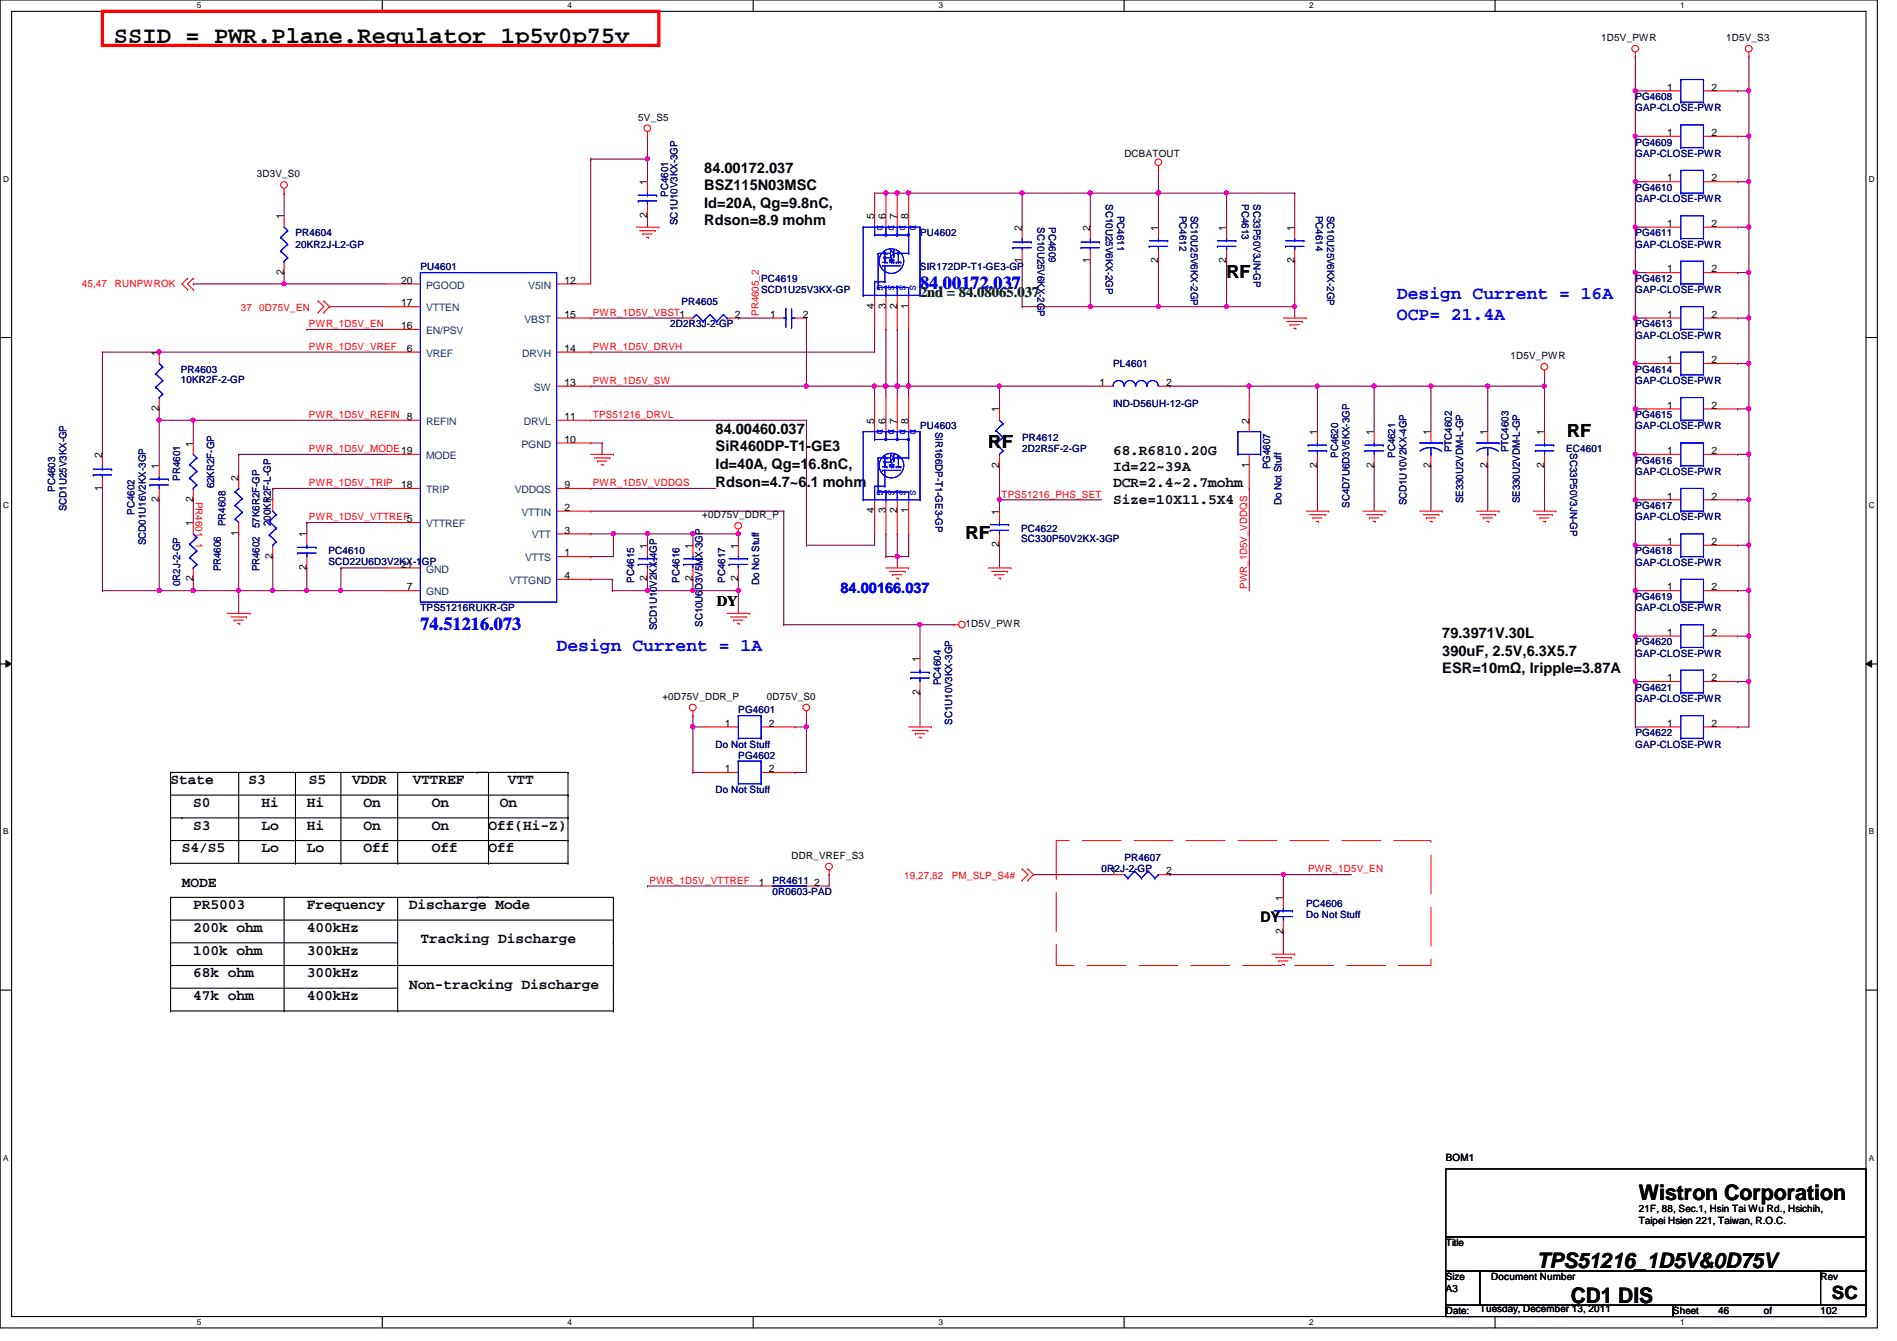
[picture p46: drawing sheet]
<svg xmlns="http://www.w3.org/2000/svg" width="297mm" height="210mm" viewBox="0 0 297 210" stroke-linecap="round" stroke-linejoin="round" font-family="sans-serif">
<defs><g id="words">
<text font-size="3.7" x="17.8" y="6.7">SSID = PWR.Plane.Regulator_1p5v0p75v</text>
<g font-size="3.3">
<text x="256.6" y="187.9">Wistron Corporation</text>
<text x="240.6" y="198.5">TPS51216_1D5V&amp;0D75V</text>
<text x="246" y="203.9">CD1 DIS</text>
</g>
<g font-size="2.8" fill="#00f">
<text x="144.1" y="45.3">84.00172.037</text>
<text x="218.7" y="46.8">Design Current = 16A</text>
<text x="218.7" y="50">OCP= 21.4A</text>
<text x="65.8" y="98.6">74.51216.073</text>
<text x="87.2" y="101.9">Design Current = 1A</text>
</g>
<g font-size="2.8">
<text x="192.1" y="43.5">RF</text>
<text x="154.7" y="70.2">RF</text>
<text x="245.4" y="68.4">RF</text>
<text x="151.2" y="84.4">RF</text>
<text x="286.8" y="203.4">SC</text>
</g>
<g font-size="2.3">
<text x="110.3" y="27">84.00172.037</text>
<text x="110.3" y="29.8">BSZ115N03MSC</text>
<text x="110.3" y="32.5">Id=20A, Qg=9.8nC,</text>
<text x="110.3" y="35.3">Rdson=8.9 mohm</text>
<text x="112.1" y="67.9">84.00460.037</text>
<text x="112.1" y="70.7">SiR460DP-T1-GE3</text>
<text x="174.3" y="71.2">68.R6810.20G</text>
<text x="112.1" y="73.4">Id=40A, Qg=16.8nC,</text>
<text x="112.1" y="76.2">Rdson=4.7~6.1 mohm</text>
<text x="174.3" y="73.7">Id=22~39A</text>
<text x="174.3" y="76.3">DCR=2.4~2.7mohm</text>
<text x="174.3" y="78.8">Size=10X11.5X4</text>
<text x="112.2" y="94.9">DY</text>
<text x="225.8" y="99.9">79.3971V.30L</text>
<text x="225.8" y="102.7">390uF, 2.5V,6.3X5.7</text>
<text x="225.8" y="105.4">ESR=10mΩ, Iripple=3.87A</text>
<text x="26.7" y="122.8">State</text>
<text x="38.9" y="122.8">S3</text>
<text x="48.4" y="122.8">S5</text>
<text x="55.1" y="122.8">VDDR</text>
<text x="64.6" y="122.8">VTTREF</text>
<text x="79.5" y="122.8">VTT</text>
<text x="30.3" y="126.3">S0</text>
<text x="30.3" y="129.9">S3</text>
<text x="40.9" y="129.9">Lo</text>
<text x="40.9" y="126.3">Hi</text>
<text x="48" y="126.3">Hi</text>
<text x="48" y="129.9">Hi</text>
<text x="56.9" y="126.3">On</text>
<text x="56.9" y="129.9">On</text>
<text x="67.6" y="126.3">On</text>
<text x="67.6" y="129.9">On</text>
<text x="76.5" y="129.9">Off(Hi-Z)</text>
<text x="78.3" y="126.3">On</text>
<text x="28.5" y="133.4">S4/S5</text>
<text x="40.9" y="133.4">Lo</text>
<text x="48" y="133.4">Lo</text>
<text x="56.9" y="133.4">Off</text>
<text x="67.6" y="133.4">Off</text>
<text x="76.5" y="133.4">Off</text>
<text x="28.5" y="138.8">MODE</text>
<text x="30.3" y="142.3">PR5003</text>
<text x="48" y="142.3">Frequency</text>
<text x="64" y="142.3">Discharge Mode</text>
<text x="30.3" y="145.9">200k ohm</text>
<text x="30.3" y="149.4">100k ohm</text>
<text x="48" y="149.4">300kHz</text>
<text x="48" y="145.9">400kHz</text>
<text x="65.8" y="147.7">Tracking Discharge</text>
<text x="197.4" y="144.4">DY</text>
<text x="30.3" y="153">68k ohm</text>
<text x="48" y="153">300kHz</text>
<text x="64" y="154.8">Non-tracking Discharge</text>
<text x="30.3" y="156.5">47k ohm</text>
<text x="48" y="156.5">400kHz</text>
</g>
<text font-size="2.3" fill="#008000" x="144.1" y="46.6">2nd = 84.08065.037</text>
<text font-size="2.3" fill="#00f" x="131.6" y="92.8">84.00166.037</text>
<g font-size="1.6">
<text x="250.7" y="6.4">1D5V_PWR</text>
<text x="270.3" y="6.4">1D5V_S3</text>
<text x="261.1" y="14.2">1</text>
<text x="268" y="14.2">2</text>
<text x="99.9" y="18.9">5V_S5</text>
<text x="261.1" y="21.3">1</text>
<text x="268" y="21.3">2</text>
<text x="40.2" y="27.8">3D3V_S0</text>
<text x="101.3" y="29" transform="rotate(-90 101.3 29)">1</text>
<text x="176.1" y="24.6">DCBATOUT</text>
<text x="261.1" y="28.4">1</text>
<text x="268" y="28.4">2</text>
<text x="44.4" y="34.3" transform="rotate(-90 44.4 34.3)">1</text>
<text x="101.3" y="34.1" transform="rotate(-90 101.3 34.1)">2</text>
<text x="136.9" y="34.3" transform="rotate(-90 136.9 34.3)">5</text>
<text x="138.7" y="34.3" transform="rotate(-90 138.7 34.3)">6</text>
<text x="140.5" y="34.3" transform="rotate(-90 140.5 34.3)">7</text>
<text x="142.2" y="34.3" transform="rotate(-90 142.2 34.3)">8</text>
<text x="261.1" y="35.5">1</text>
<text x="268" y="35.5">2</text>
<text x="160" y="41.2" transform="rotate(-90 160 41.2)">1</text>
<text x="160" y="36.1" transform="rotate(-90 160 36.1)">2</text>
<text x="170.7" y="41.2" transform="rotate(-90 170.7 41.2)">1</text>
<text x="170.7" y="36.1" transform="rotate(-90 170.7 36.1)">2</text>
<text x="181.4" y="41.2" transform="rotate(-90 181.4 41.2)">2</text>
<text x="181.4" y="36.1" transform="rotate(-90 181.4 36.1)">1</text>
<text x="192" y="41.2" transform="rotate(-90 192 41.2)">2</text>
<text x="192" y="36.1" transform="rotate(-90 192 36.1)">1</text>
<text x="202.7" y="41.2" transform="rotate(-90 202.7 41.2)">2</text>
<text x="202.7" y="36.1" transform="rotate(-90 202.7 36.1)">1</text>
<text x="44.4" y="43" transform="rotate(-90 44.4 43)">2</text>
<text x="62.8" y="44.4">20</text>
<text x="62.8" y="48">17</text>
<text x="88.4" y="44.4">12</text>
<text x="261.1" y="42.6">1</text>
<text x="268" y="42.6">2</text>
<text x="62.8" y="51.5">16</text>
<text x="88.4" y="49.7">15</text>
<text x="115.1" y="49.7">2</text>
<text x="120.6" y="49.7">1</text>
<text x="125.7" y="49.7">2</text>
<text x="136.9" y="48.3" transform="rotate(-90 136.9 48.3)">4</text>
<text x="138.7" y="48.3" transform="rotate(-90 138.7 48.3)">3</text>
<text x="140.5" y="48.3" transform="rotate(-90 140.5 48.3)">2</text>
<text x="142.2" y="48.3" transform="rotate(-90 142.2 48.3)">1</text>
<text x="261.1" y="49.7">1</text>
<text x="268" y="49.7">2</text>
<text x="24.9" y="55.7" transform="rotate(-90 24.9 55.7)">1</text>
<text x="63.7" y="55.1">6</text>
<text x="88.4" y="55.1">14</text>
<text x="236.5" y="56.2">1D5V_PWR</text>
<text x="261.1" y="56.9">1</text>
<text x="268" y="56.9">2</text>
<text x="24.9" y="64.3" transform="rotate(-90 24.9 64.3)">2</text>
<text x="88.4" y="60.4">13</text>
<text x="88.4" y="65.7">11</text>
<text x="156.5" y="64.6" transform="rotate(-90 156.5 64.6)">1</text>
<text x="172.2" y="60.4">1</text>
<text x="182.6" y="60.4">2</text>
<text x="261.1" y="64">1</text>
<text x="268" y="64">2</text>
<text x="16" y="71.7" transform="rotate(-90 16 71.7)">2</text>
<text x="30.2" y="69.9" transform="rotate(-90 30.2 69.9)">1</text>
<text x="88.4" y="69.3">10</text>
<text x="136.9" y="66.3" transform="rotate(-90 136.9 66.3)">5</text>
<text x="138.7" y="66.3" transform="rotate(-90 138.7 66.3)">6</text>
<text x="140.5" y="66.3" transform="rotate(-90 140.5 66.3)">7</text>
<text x="142.2" y="66.3" transform="rotate(-90 142.2 66.3)">8</text>
<text x="195.6" y="66.3" transform="rotate(-90 195.6 66.3)">2</text>
<text x="206.2" y="68.1" transform="rotate(-90 206.2 68.1)">1</text>
<text x="215.1" y="68.1" transform="rotate(-90 215.1 68.1)">1</text>
<text x="224" y="68.1" transform="rotate(-90 224 68.1)">1</text>
<text x="232.9" y="68.1" transform="rotate(-90 232.9 68.1)">1</text>
<text x="241.8" y="68.1" transform="rotate(-90 241.8 68.1)">1</text>
<text x="261.1" y="71.1">1</text>
<text x="268" y="71.1">2</text>
<text x="16" y="76.8" transform="rotate(-90 16 76.8)">1</text>
<text x="24.9" y="73.4" transform="rotate(-90 24.9 73.4)">1</text>
<text x="37.3" y="75.2" transform="rotate(-90 37.3 75.2)">2</text>
<text x="62.8" y="76.4">18</text>
<text x="88.4" y="76.4">9</text>
<text x="156.5" y="73.2" transform="rotate(-90 156.5 73.2)">2</text>
<text x="195.6" y="73.2" transform="rotate(-90 195.6 73.2)">1</text>
<text x="206.2" y="73.2" transform="rotate(-90 206.2 73.2)">2</text>
<text x="215.1" y="73.2" transform="rotate(-90 215.1 73.2)">2</text>
<text x="224" y="73.2" transform="rotate(-90 224 73.2)">2</text>
<text x="232.9" y="73.2" transform="rotate(-90 232.9 73.2)">2</text>
<text x="241.8" y="73.2" transform="rotate(-90 241.8 73.2)">2</text>
<text x="24.9" y="78.6" transform="rotate(-90 24.9 78.6)">2</text>
<text x="30.2" y="82.3" transform="rotate(-90 30.2 82.3)">1</text>
<text x="30.2" y="78.6" transform="rotate(-90 30.2 78.6)">2</text>
<text x="37.3" y="83.9" transform="rotate(-90 37.3 83.9)">1</text>
<text x="42.7" y="78.8" transform="rotate(-90 42.7 78.8)">1</text>
<text x="88.4" y="80">2</text>
<text x="88.4" y="83.5">3</text>
<text x="109.9" y="81.1">+0D75V_DDR_P</text>
<text x="136.9" y="80.3" transform="rotate(-90 136.9 80.3)">4</text>
<text x="138.7" y="80.3" transform="rotate(-90 138.7 80.3)">3</text>
<text x="140.5" y="80.3" transform="rotate(-90 140.5 80.3)">2</text>
<text x="142.2" y="80.3" transform="rotate(-90 142.2 80.3)">1</text>
<text x="156.5" y="80.6" transform="rotate(-90 156.5 80.6)">1</text>
<text x="261.1" y="78.2">1</text>
<text x="268" y="78.2">2</text>
<text x="42.7" y="87.5" transform="rotate(-90 42.7 87.5)">2</text>
<text x="48" y="89.2" transform="rotate(-90 48 89.2)">2</text>
<text x="48" y="84.1" transform="rotate(-90 48 84.1)">1</text>
<text x="62.8" y="88.9">21</text>
<text x="88.4" y="87.1">1</text>
<text x="101.3" y="85.9" transform="rotate(-90 101.3 85.9)">1</text>
<text x="108.5" y="85.9" transform="rotate(-90 108.5 85.9)">1</text>
<text x="115.6" y="85.9" transform="rotate(-90 115.6 85.9)">1</text>
<text x="156.5" y="85.7" transform="rotate(-90 156.5 85.7)">2</text>
<text x="261.1" y="85.3">1</text>
<text x="268" y="85.3">2</text>
<text x="30.2" y="91" transform="rotate(-90 30.2 91)">2</text>
<text x="63.7" y="92.4">7</text>
<text x="88.4" y="90.6">4</text>
<text x="101.3" y="91" transform="rotate(-90 101.3 91)">2</text>
<text x="108.5" y="91" transform="rotate(-90 108.5 91)">2</text>
<text x="115.6" y="91" transform="rotate(-90 115.6 91)">2</text>
<text x="261.1" y="92.4">1</text>
<text x="268" y="92.4">2</text>
<text x="151.2" y="98.2">1D5V_PWR</text>
<text x="261.1" y="99.5">1</text>
<text x="268" y="99.5">2</text>
<text x="144" y="103.7" transform="rotate(-90 144 103.7)">1</text>
<text x="261.1" y="106.6">1</text>
<text x="268" y="106.6">2</text>
<text x="103.7" y="109.6">+0D75V_DDR_P</text>
<text x="113.5" y="113.7">1</text>
<text x="120.1" y="109.6">0D75V_S0</text>
<text x="120.4" y="113.7">2</text>
<text x="144" y="108.8" transform="rotate(-90 144 108.8)">2</text>
<text x="261.1" y="113.7">1</text>
<text x="268" y="113.7">2</text>
<text x="113.5" y="120.9">1</text>
<text x="120.4" y="120.9">2</text>
<text x="123.9" y="134.5">DDR_VREF_S3</text>
<text x="173.9" y="136.9">1</text>
<text x="182.6" y="136.9">2</text>
<text x="118.8" y="138.6">1</text>
<text x="127.5" y="138.6">2</text>
<text x="200.9" y="141" transform="rotate(-90 200.9 141)">1</text>
<text x="200.9" y="146.1" transform="rotate(-90 200.9 146.1)">2</text>
<text x="226.4" y="181.7">BOM1</text>
<text x="256.6" y="191.6">Taipei Hsien 221, Taiwan, R.O.C.</text>
<text x="256.6" y="189.7">21F, 88, Sec.1, Hsin Tai Wu Rd., Hsichih,</text>
<text x="226.4" y="195.1">Title</text>
<text x="226.4" y="200.4">Size</text>
<text x="226.4" y="202.2">A3</text>
<text x="233.5" y="200.4">Document Number</text>
<text x="285.1" y="200.4">Rev</text>
<text x="226.4" y="205.7">Date:</text>
<text x="231.7" y="205.4">Tuesday, December 13, 2011</text>
<text x="261.9" y="205.7">Sheet</text>
<text x="269.1" y="205.7">46</text>
<text x="276.2" y="205.7">of</text>
<text x="285.1" y="205.7">102</text>
</g>
<g font-size="1.6" fill="#000080">
<text x="256.1" y="17.4">GAP-CLOSE-PWR</text>
<text x="256.1" y="15.7">PG4608</text>
<text x="256.1" y="22.8">PG4609</text>
<text x="256.1" y="24.6">GAP-CLOSE-PWR</text>
<text x="256.1" y="29.9">PG4610</text>
<text x="104.6" y="30.8" transform="rotate(-90 104.6 30.8)">PC4601</text>
<text x="106.1" y="35.2" transform="rotate(-90 106.1 35.2)">SC1U10V3KX-3GP</text>
<text x="162.5" y="35.6" transform="rotate(90 162.5 35.6)">SC10U25V6KX-2GP</text>
<text x="164.3" y="35.6" transform="rotate(90 164.3 35.6)">PC4609</text>
<text x="173.1" y="32" transform="rotate(90 173.1 32)">SC10U25V6KX-2GP</text>
<text x="174.9" y="33.8" transform="rotate(90 174.9 33.8)">PC4611</text>
<text x="184.7" y="33.8" transform="rotate(90 184.7 33.8)">PC4612</text>
<text x="186.5" y="33.8" transform="rotate(90 186.5 33.8)">SC10U25V6KX-2GP</text>
<text x="194.5" y="32" transform="rotate(90 194.5 32)">PC4613</text>
<text x="196.3" y="32" transform="rotate(90 196.3 32)">SC33P50V3JN-GP</text>
<text x="206" y="33.8" transform="rotate(90 206 33.8)">PC4614</text>
<text x="207.8" y="33.8" transform="rotate(90 207.8 33.8)">SC10U25V6KX-2GP</text>
<text x="256.1" y="31.7">GAP-CLOSE-PWR</text>
<text x="46.3" y="38.8">20KR2J-L2-GP</text>
<text x="46.3" y="37">PR4604</text>
<text x="144.1" y="37">PU4602</text>
<text x="256.1" y="38.8">GAP-CLOSE-PWR</text>
<text x="256.1" y="37">PG4611</text>
<text x="65.8" y="42.3">PU4601</text>
<text x="106.7" y="47.7">PR4605</text>
<text x="119.2" y="45.9">SCD1U25V3KX-GP</text>
<text x="119.2" y="44.1">PC4619</text>
<text x="144.1" y="42.3">SIR172DP-T1-GE3-GP</text>
<text x="256.1" y="45.9">GAP-CLOSE-PWR</text>
<text x="256.1" y="44.1">PG4612</text>
<text x="104.9" y="51.2">2D2R3J-2-GP</text>
<text x="256.1" y="53">GAP-CLOSE-PWR</text>
<text x="256.1" y="51.2">PG4613</text>
<text x="28.3" y="59.9">10KR2F-2-GP</text>
<text x="28.3" y="58.3">PR4603</text>
<text x="174.3" y="57.4">PL4601</text>
<text x="256.1" y="58.3">PG4614</text>
<text x="174.3" y="63.7">IND-D56UH-12-GP</text>
<text x="256.1" y="60.1">GAP-CLOSE-PWR</text>
<text x="256.1" y="65.4">PG4615</text>
<text x="144.1" y="67.2">PU4603</text>
<text x="146.5" y="67.6" transform="rotate(90 146.5 67.6)">SIR166DP-T1-GE3-GP</text>
<text x="160.1" y="70.8">2D2R5F-2-GP</text>
<text x="160.1" y="69">PR4612</text>
<text x="209.5" y="71.7" transform="rotate(-90 209.5 71.7)">PC4620</text>
<text x="218.4" y="71.7" transform="rotate(-90 218.4 71.7)">PC4621</text>
<text x="227.3" y="70.8" transform="rotate(-90 227.3 70.8)">PTC4602</text>
<text x="236.2" y="70.8" transform="rotate(-90 236.2 70.8)">PTC4603</text>
<text x="245.2" y="70.8">EC4601</text>
<text x="245.9" y="71" transform="rotate(90 245.9 71)">SC33P50V3JN-GP</text>
<text x="256.1" y="67.2">GAP-CLOSE-PWR</text>
<text x="8.6" y="77" transform="rotate(-90 8.6 77)">PC4603</text>
<text x="28.2" y="75.2" transform="rotate(-90 28.2 75.2)">PR4601</text>
<text x="33.5" y="76.5" transform="rotate(-90 33.5 76.5)">62KR2F-GP</text>
<text x="198.9" y="73.4" transform="rotate(-90 198.9 73.4)">PG4607</text>
<text x="256.1" y="74.3">GAP-CLOSE-PWR</text>
<text x="256.1" y="72.6">PG4616</text>
<text x="10.4" y="80" transform="rotate(-90 10.4 80)">SCD1U25V3KX-GP</text>
<text x="21.1" y="80.6" transform="rotate(-90 21.1 80.6)">PC4602</text>
<text x="35.3" y="82.3" transform="rotate(-90 35.3 82.3)">PR4608</text>
<text x="40.6" y="82.7" transform="rotate(-90 40.6 82.7)">57K6R2F-GP</text>
<text x="42.4" y="82.3" transform="rotate(-90 42.4 82.3)">200KR2F-L-GP</text>
<text x="159.9" y="83.2">PC4622</text>
<text x="200.7" y="79.1" transform="rotate(-90 200.7 79.1)">Do Not Stuff</text>
<text x="211.3" y="79.5" transform="rotate(-90 211.3 79.5)">SC4D7U6D3V5KX-3GP</text>
<text x="220.2" y="79.1" transform="rotate(-90 220.2 79.1)">SCD1U10V2KX-4GP</text>
<text x="229.1" y="78.8" transform="rotate(-90 229.1 78.8)">SE330U2VDM-L-GP</text>
<text x="238" y="78.8" transform="rotate(-90 238 78.8)">SE330U2VDM-L-GP</text>
<text x="256.1" y="81.4">GAP-CLOSE-PWR</text>
<text x="256.1" y="79.7">PG4617</text>
<text x="22.9" y="85.3" transform="rotate(-90 22.9 85.3)">SCD01U16V2KX-3GP</text>
<text x="34.6" y="89.5" transform="rotate(-90 34.6 89.5)">PR4606</text>
<text x="40.6" y="89.5" transform="rotate(-90 40.6 89.5)">PR4602</text>
<text x="51.4" y="88.4">SCD22U6D3V2KX-1GP</text>
<text x="51.4" y="86.8">PC4610</text>
<text x="159.9" y="84.8">SC330P50V2KX-3GP</text>
<text x="256.1" y="88.6">GAP-CLOSE-PWR</text>
<text x="256.1" y="86.8">PG4618</text>
<text x="28.2" y="91.7" transform="rotate(-90 28.2 91.7)">0R2J-2-GP</text>
<text x="65.8" y="95.7">TPS51216RUKR-GP</text>
<text x="99.3" y="91.2" transform="rotate(-90 99.3 91.2)">PC4615</text>
<text x="106.4" y="91.2" transform="rotate(-90 106.4 91.2)">PC4616</text>
<text x="113.5" y="91.2" transform="rotate(-90 113.5 91.2)">PC4617</text>
<text x="118.9" y="91.6" transform="rotate(-90 118.9 91.6)">Do Not Stuff</text>
<text x="256.1" y="95.7">GAP-CLOSE-PWR</text>
<text x="256.1" y="93.9">PG4619</text>
<text x="102.9" y="98.7" transform="rotate(-90 102.9 98.7)">SCD1U10V2KX-4GP</text>
<text x="110" y="98.1" transform="rotate(-90 110 98.1)">SC10U6D3V5MX-3GP</text>
<text x="256.1" y="101">PG4620</text>
<text x="147.3" y="107.2" transform="rotate(-90 147.3 107.2)">PC4604</text>
<text x="256.1" y="102.8">GAP-CLOSE-PWR</text>
<text x="115.6" y="111.7">PG4601</text>
<text x="149.1" y="113.5" transform="rotate(-90 149.1 113.5)">SC1U10V3KX-3GP</text>
<text x="256.1" y="109.9">GAP-CLOSE-PWR</text>
<text x="256.1" y="108.1">PG4621</text>
<text x="112.1" y="117">Do Not Stuff</text>
<text x="115.6" y="118.8">PG4602</text>
<text x="256.1" y="117">GAP-CLOSE-PWR</text>
<text x="256.1" y="115.2">PG4622</text>
<text x="112.1" y="124.1">Do Not Stuff</text>
<text x="172.5" y="136.6">0R2J-2-GP</text>
<text x="176.1" y="134.8">PR4607</text>
<text x="120.9" y="140.1">0R0603-PAD</text>
<text x="120.9" y="138.3">PR4611</text>
<text x="204.5" y="143.7">Do Not Stuff</text>
<text x="204.5" y="141.9">PC4606</text>
</g>
<g font-size="1.6" fill="#00f">
<text x="137.4" y="35.2" transform="rotate(90 137.4 35.2)">D</text>
<text x="139.1" y="35.2" transform="rotate(90 139.1 35.2)">D</text>
<text x="140.9" y="35.2" transform="rotate(90 140.9 35.2)">D</text>
<text x="142.5" y="35.2" transform="rotate(90 142.5 35.2)">D</text>
<text x="137.4" y="44.6" transform="rotate(90 137.4 44.6)">G</text>
<text x="139.1" y="44.6" transform="rotate(90 139.1 44.6)">S</text>
<text x="140.9" y="44.6" transform="rotate(90 140.9 44.6)">S</text>
<text x="142.5" y="44.6" transform="rotate(90 142.5 44.6)">S</text>
<text x="137.4" y="67.2" transform="rotate(90 137.4 67.2)">D</text>
<text x="139.1" y="67.2" transform="rotate(90 139.1 67.2)">D</text>
<text x="140.9" y="67.2" transform="rotate(90 140.9 67.2)">D</text>
<text x="142.5" y="67.2" transform="rotate(90 142.5 67.2)">D</text>
<text x="137.4" y="76.6" transform="rotate(90 137.4 76.6)">G</text>
<text x="139.1" y="76.6" transform="rotate(90 139.1 76.6)">S</text>
<text x="140.9" y="76.6" transform="rotate(90 140.9 76.6)">S</text>
<text x="142.5" y="76.6" transform="rotate(90 142.5 76.6)">S</text>
</g>
<g font-size="1.6" fill="#f00">
<text x="12.8" y="45">45,47</text>
<text x="18" y="45">RUNPWROK</text>
<text x="37.7" y="48.7">37</text>
<text x="40.6" y="48.7">0D75V_EN</text>
<text x="48.4" y="51.2">PWR_1D5V_EN</text>
<text x="92.8" y="49.4">PWR_1D5V_VBST1</text>
<text x="118.8" y="49.4" transform="rotate(-90 118.8 49.4)">PR4605_2</text>
<text x="48.4" y="54.8">PWR_1D5V_VREF</text>
<text x="92.8" y="54.8">PWR_1D5V_DRVH</text>
<text x="48.4" y="65.4">PWR_1D5V_REFIN 8</text>
<text x="92.8" y="65.4">TPS51216_DRVL</text>
<text x="92.8" y="60.1">PWR_1D5V_SW</text>
<text x="48.4" y="70.8">PWR_1D5V_MODE19</text>
<text x="48.4" y="76.1">PWR_1D5V_TRIP</text>
<text x="92.8" y="76.1">PWR_1D5V_VDDQS</text>
<text x="156.8" y="77.9">TPS51216_PHS_SET</text>
<text x="30.6" y="78.6" transform="rotate(90 30.6 78.6)">PR4601_1</text>
<text x="48.4" y="81.4">PWR_1D5V_VTTREF5</text>
<text x="195.3" y="92.1" transform="rotate(-90 195.3 92.1)">PWR_1D5V_VDDQS</text>
<text x="141.6" y="137.6">19,27,82</text>
<text x="149.1" y="137.6">PM_SLP_S4#</text>
<text x="204.8" y="136.6">PWR_1D5V_EN</text>
<text x="101.7" y="138.3">PWR_1D5V_VTTREF</text>
</g>
<g font-size="1.6" fill="#004080">
<text x="66.7" y="45.2">PGOOD</text>
<text x="82.7" y="45.2">V5IN</text>
<text x="66.7" y="52.3">EN/PSV</text>
<text x="66.7" y="48.7">VTTEN</text>
<text x="82.1" y="50.5">VBST</text>
<text x="66.7" y="55.8">VREF</text>
<text x="81.8" y="55.8">DRVH</text>
<text x="83.6" y="61.2">SW</text>
<text x="66.7" y="71.8">MODE</text>
<text x="66.7" y="66.5">REFIN</text>
<text x="81.7" y="70.1">PGND</text>
<text x="82" y="66.5">DRVL</text>
<text x="66.7" y="77.2">TRIP</text>
<text x="80.6" y="77.2">VDDQS</text>
<text x="66.7" y="82.5">VTTREF</text>
<text x="81.7" y="80.7">VTTIN</text>
<text x="66.7" y="89.6">GND</text>
<text x="82.2" y="87.8">VTTS</text>
<text x="83.3" y="84.3">VTT</text>
<text x="66.7" y="93.2">GND</text>
<text x="79.7" y="91.4">VTTGND</text>
</g>
<g font-size="1.3">
<text x="30.8" y="1.3">5</text>
<text x="88.9" y="1.3">4</text>
<text x="146.9" y="1.3">3</text>
<text x="205" y="1.3">2</text>
<text x="263.1" y="1.3">1</text>
<text x=".5" y="28.4">D</text>
<text x="292.6" y="28.4">D</text>
<text x=".5" y="79.5">C</text>
<text x="292.6" y="79.5">C</text>
<text x=".5" y="130.6">B</text>
<text x="292.6" y="130.6">B</text>
<text x=".5" y="181.7">A</text>
<text x="292.6" y="181.7">A</text>
<text x="30.8" y="207.4">5</text>
<text x="88.9" y="207.4">4</text>
<text x="146.9" y="207.4">3</text>
<text x="205" y="207.4">2</text>
<text x="263.1" y="207.4">1</text>
</g>
</g></defs>
<path d="M0 0h294v207.9h-294zM1.8 1.8h290.4v204.3h-290.4z" fill="none" stroke="#000" stroke-width=".17"/>
<g fill="#fff">
<path d="M30.8 .2h.7v1.4h-.7z"/>
<path d="M30.8 206.2h.7v1.4h-.7z"/>
</g>
<path d="M59.9 0v1.8M59.9 206.1v1.8" fill="none" stroke="#000" stroke-width=".17"/>
<g fill="#fff">
<path d="M88.9 .2h.6v1.4h-.6z"/>
<path d="M88.9 206.2h.6v1.4h-.6z"/>
</g>
<path d="M117.9 0v1.8M117.9 206.1v1.8" fill="none" stroke="#000" stroke-width=".17"/>
<g fill="#fff">
<path d="M146.9 .2h.7v1.4h-.7z"/>
<path d="M146.9 206.2h.7v1.4h-.7z"/>
</g>
<path d="M176 0v1.8M176 206.1v1.8" fill="none" stroke="#000" stroke-width=".17"/>
<g fill="#fff">
<path d="M205 .2h.7v1.4h-.7z"/>
<path d="M205 206.2h.7v1.4h-.7z"/>
</g>
<path d="M234.1 0v1.8M234.1 206.1v1.8" fill="none" stroke="#000" stroke-width=".17"/>
<g fill="#fff">
<path d="M263.1 .2h.7v1.4h-.7z"/>
<path d="M263.1 206.2h.7v1.4h-.7z"/>
<path d="M.5 27.3h.9v1.4h-.9z"/>
<path d="M292.6 27.3h.9v1.4h-.9z"/>
<path d="M.5 78.4h.9v1.4h-.9z"/>
<path d="M292.6 78.4h.9v1.4h-.9z"/>
</g>
<path d="M0 52.8h1.8M292.2 52.8h1.8" fill="none" stroke="#000" stroke-width=".17"/>
<g fill="#fff">
<path d="M.5 129.5h.8v1.4h-.8z"/>
<path d="M292.6 129.5h.9v1.4h-.9z"/>
</g>
<path d="M0 103.9h1.8M292.2 103.9h1.8" fill="none" stroke="#000" stroke-width=".17"/>
<path d="M.9 103.4l.9 .5-.9 .5zM292.2 103.9l.9-.5v1z" fill="#000"/>
<path d="M.9 103.4l.9 .5-.9 .5zM292.2 103.9l.9-.5v1z" fill="none" stroke="#000" stroke-width=".16"/>
<g fill="#fff">
<path d="M.5 180.5h.8v1.4h-.8z"/>
<path d="M292.6 180.5h.9v1.4h-.9z"/>
</g>
<path d="M0 155h1.8M292.2 155h1.8" fill="none" stroke="#000" stroke-width=".17"/>
<g fill="none" stroke="#800040" stroke-width=".17">
<path d="M160.1 30.2h.1M160.1 30.2v5.4M160.1 48h10.6M160.1 40.9h.1M160.1 48h.1M160.1 40.9v7.1M126.3 65.8h.1M126.3 65.8v19.5M136.9 60.5h.1M136.9 60.5v1.7M138.7 60.5h.1M138.7 60.5v1.7"/>
<path d="M140.5 60.5h.1M140.5 60.5v1.7M126.3 85.3h.1M136.9 83.6h.1M136.9 83.6v1.7h-10.6M138.7 83.6h.1M138.7 83.6v3.5M140.5 87.1h.1M140.5 87.1v1.8M142.3 83.6h.1M142.3 83.6v3.5"/>
</g>
<circle cx="140.5" cy="60.4" r=".32" fill="#f0f"/>
<circle cx="140.5" cy="60.4" r=".32" fill="none" stroke="#f0f" stroke-width=".17"/>
<path d="M192.1 30.2h10.6M192.1 30.2h.1M202.7 30.2h.1M202.7 30.2v5.4M202.7 48h.1M202.7 48v1.8M92.5 65.8h33.8M92.5 65.8h.1" fill="none" stroke="#800040" stroke-width=".17"/>
<circle cx="202.7" cy="48" r=".32" fill="#f0f"/>
<circle cx="202.7" cy="48" r=".32" fill="none" stroke="#f0f" stroke-width=".17"/>
<path d="M136.9 51.6h.1M136.9 51.6v3.5M183.2 60.5h12.4M183.2 60.5h.1M195.6 60.5h.1M195.6 60.5v1.7M233 60.5h8.8M233 60.5h.1M126.3 112h.1M126.3 112v1.8" fill="none" stroke="#800040" stroke-width=".17"/>
<circle cx="241.8" cy="60.4" r=".32" fill="#f0f"/>
<circle cx="241.8" cy="60.4" r=".32" fill="none" stroke="#f0f" stroke-width=".17"/>
<circle cx="232.9" cy="60.4" r=".32" fill="#f0f"/>
<circle cx="232.9" cy="60.4" r=".32" fill="none" stroke="#f0f" stroke-width=".17"/>
<path d="M206.3 60.5h.1M206.3 60.5h8.9" fill="none" stroke="#800040" stroke-width=".17"/>
<circle cx="206.3" cy="60.4" r=".32" fill="#f0f"/>
<circle cx="206.3" cy="60.4" r=".32" fill="none" stroke="#f0f" stroke-width=".17"/>
<path d="M195.6 60.5h10.7M195.6 60.5h.1M206.3 60.5h.1M206.3 60.5v7.1" fill="none" stroke="#800040" stroke-width=".17"/>
<circle cx="195.6" cy="60.4" r=".32" fill="#f0f"/>
<circle cx="195.6" cy="60.4" r=".32" fill="none" stroke="#f0f" stroke-width=".17"/>
<path d="M181.4 30.2h10.7M181.4 30.2h.1M192.1 30.2h.1M192.1 30.2v5.4M192.1 40.9h.1M192.1 40.9v7.1M195.6 76.5h.1M195.6 76.5v16" fill="none" stroke="#800040" stroke-width=".17"/>
<circle cx="192" cy="30.2" r=".32" fill="#f0f"/>
<circle cx="192" cy="30.2" r=".32" fill="none" stroke="#f0f" stroke-width=".17"/>
<circle cx="181.4" cy="30.2" r=".32" fill="#f0f"/>
<circle cx="181.4" cy="30.2" r=".32" fill="none" stroke="#f0f" stroke-width=".17"/>
<path d="M138.7 51.6h.1M138.7 51.6v8.9M140.5 51.6h.1M140.5 51.6v8.9" fill="none" stroke="#800040" stroke-width=".17"/>
<circle cx="140.5" cy="60.4" r=".32" fill="#f0f"/>
<circle cx="140.5" cy="60.4" r=".32" fill="none" stroke="#f0f" stroke-width=".17"/>
<path d="M138.7 30.2h.1M138.7 30.2h1.8" fill="none" stroke="#800040" stroke-width=".17"/>
<circle cx="140.5" cy="30.2" r=".32" fill="#f0f"/>
<circle cx="140.5" cy="30.2" r=".32" fill="none" stroke="#f0f" stroke-width=".17"/>
<circle cx="138.7" cy="30.2" r=".32" fill="#f0f"/>
<circle cx="138.7" cy="30.2" r=".32" fill="none" stroke="#f0f" stroke-width=".17"/>
<path d="M140.5 30.2h.1M140.5 30.2h1.8" fill="none" stroke="#800040" stroke-width=".17"/>
<circle cx="140.5" cy="30.2" r=".32" fill="#f0f"/>
<circle cx="140.5" cy="30.2" r=".32" fill="none" stroke="#f0f" stroke-width=".17"/>
<path d="M170.7 30.2h.1M170.7 30.2v5.4M108.5 113.8h.1M108.5 113.8v7.1M108.5 113.8h1.8M108.5 120.9h.1M108.5 120.9h1.8" fill="none" stroke="#800040" stroke-width=".17"/>
<circle cx="108.5" cy="113.8" r=".32" fill="#f0f"/>
<circle cx="108.5" cy="113.8" r=".32" fill="none" stroke="#f0f" stroke-width=".17"/>
<path d="M124.5 113.8h.1M124.5 113.8h1.8M126.3 113.8h.1M126.3 113.8v7.1h-1.8M124.5 120.9h.1" fill="none" stroke="#800040" stroke-width=".17"/>
<circle cx="126.3" cy="113.8" r=".32" fill="#f0f"/>
<circle cx="126.3" cy="113.8" r=".32" fill="none" stroke="#f0f" stroke-width=".17"/>
<path d="M192.1 48h10.6M192.1 48h.1" fill="none" stroke="#800040" stroke-width=".17"/>
<circle cx="192" cy="48" r=".32" fill="#f0f"/>
<circle cx="192" cy="48" r=".32" fill="none" stroke="#f0f" stroke-width=".17"/>
<path d="M181.4 30.2h.1M181.4 26.7h.1M181.4 26.7v8.9M170.7 40.9h.1M170.7 48h.1M170.7 40.9v7.1M181.4 40.9h.1M181.4 40.9v7.1h-10.7" fill="none" stroke="#800040" stroke-width=".17"/>
<circle cx="170.7" cy="48" r=".32" fill="#f0f"/>
<circle cx="170.7" cy="48" r=".32" fill="none" stroke="#f0f" stroke-width=".17"/>
<path d="M206.3 72.9h.1M206.3 72.9v7.1M215.2 60.5h.1M215.2 72.9h.1M215.2 60.5v7.1M215.2 72.9v7.1M115.6 92.5h.1M115.6 92.5v3.5M108.5 112h.1M108.5 112v1.8" fill="none" stroke="#800040" stroke-width=".17"/>
<circle cx="115.6" cy="92.4" r=".32" fill="#f0f"/>
<circle cx="115.6" cy="92.4" r=".32" fill="none" stroke="#f0f" stroke-width=".17"/>
<path d="M181.4 48h10.7M181.4 48h.1M241.8 58.7h.1M241.8 58.7v1.8M108.5 90.7h.1M108.5 90.7v1.8M115.6 90.7h.1M115.6 90.7v1.8" fill="none" stroke="#800040" stroke-width=".17"/>
<circle cx="181.4" cy="48" r=".32" fill="#f0f"/>
<circle cx="181.4" cy="48" r=".32" fill="none" stroke="#f0f" stroke-width=".17"/>
<path d="M142.3 60.5h.1M142.3 60.5v1.7M215.2 60.5h.1M215.2 60.5h8.9M224.1 72.9h.1M224.1 60.5h.1M224.1 60.5v7.1M224.1 72.9v7.1M101.4 90.7h.1M101.4 90.7v1.8" fill="none" stroke="#800040" stroke-width=".17"/>
<circle cx="215.2" cy="60.4" r=".32" fill="#f0f"/>
<circle cx="215.2" cy="60.4" r=".32" fill="none" stroke="#f0f" stroke-width=".17"/>
<path d="M44.5 44.4h16M44.5 44.4h.1M92.5 55.1h44.4M92.5 49.8h14.2M92.5 49.8h.1M92.5 55.1h.1M115.6 49.8h5.3M115.6 49.8h.1M126.3 49.8h.1M126.3 49.8v10.7" fill="none" stroke="#800040" stroke-width=".17"/>
<circle cx="44.5" cy="44.4" r=".32" fill="#f0f"/>
<circle cx="44.5" cy="44.4" r=".32" fill="none" stroke="#f0f" stroke-width=".17"/>
<g fill="none" stroke="#800040" stroke-width=".17">
<path d="M44.5 30.2h.1M44.5 30.2v3.6M44.5 42.7h.1M44.5 42.7v1.7M37.4 71.1h.1M37.4 71.1v3.6M37.4 71.1h23.1M42.7 76.5h.1M42.7 76.5v1.7M42.7 76.5h17.8M37.4 83.6h.1M37.4 83.6v8.9"/>
<path d="M53.4 92.5h.1M53.4 92.5h7.1"/>
</g>
<circle cx="53.4" cy="92.4" r=".32" fill="#f0f"/>
<circle cx="53.4" cy="92.4" r=".32" fill="none" stroke="#f0f" stroke-width=".17"/>
<path d="M48 81.8h12.5M48 81.8h.1M48 88.9h.1M48 88.9v3.6" fill="none" stroke="#800040" stroke-width=".17"/>
<circle cx="48" cy="92.4" r=".32" fill="#f0f"/>
<circle cx="48" cy="92.4" r=".32" fill="none" stroke="#f0f" stroke-width=".17"/>
<g fill="none" stroke="#800040" stroke-width=".17">
<path d="M92.5 24.9h8.9M92.5 24.9h.1M92.5 24.9v19.5M101.4 33.8h.1M101.4 24.9h.1M101.4 24.9v3.5M101.4 33.8v1.8M51.6 48h8.9M51.6 48h.1M48 92.5h.1M53.4 88.9h.1M53.4 88.9v3.6h-5.4"/>
<path d="M53.4 88.9h7.1"/>
</g>
<circle cx="101.4" cy="24.9" r=".32" fill="#f0f"/>
<circle cx="101.4" cy="24.9" r=".32" fill="none" stroke="#f0f" stroke-width=".17"/>
<path d="M101.4 21.3h.1M101.4 21.3v3.6M42.7 87.1h.1M42.7 87.1v5.4" fill="none" stroke="#800040" stroke-width=".17"/>
<circle cx="42.7" cy="92.4" r=".32" fill="#f0f"/>
<circle cx="42.7" cy="92.4" r=".32" fill="none" stroke="#f0f" stroke-width=".17"/>
<path d="M24.9 55.1h.1M24.9 55.1h35.6M24.9 65.8h.1M24.9 65.8v7.1M30.3 65.8h.1M30.3 65.8h30.2M92.5 76.5h19.6M92.5 69.3h1.8M92.5 69.3h.1M92.5 76.5h.1M94.3 69.3h.1M94.3 69.3v1.8" fill="none" stroke="#800040" stroke-width=".17"/>
<circle cx="24.9" cy="65.8" r=".32" fill="#f0f"/>
<circle cx="24.9" cy="65.8" r=".32" fill="none" stroke="#f0f" stroke-width=".17"/>
<path d="M16 55.1h.1M16 55.1h8.9" fill="none" stroke="#800040" stroke-width=".17"/>
<circle cx="24.9" cy="55.1" r=".32" fill="#f0f"/>
<circle cx="24.9" cy="55.1" r=".32" fill="none" stroke="#f0f" stroke-width=".17"/>
<path d="M16 55.1h.1M16 55.1v16M30.3 92.5h.1M30.3 92.5h7.1" fill="none" stroke="#800040" stroke-width=".17"/>
<circle cx="30.2" cy="92.4" r=".32" fill="#f0f"/>
<circle cx="30.2" cy="92.4" r=".32" fill="none" stroke="#f0f" stroke-width=".17"/>
<path d="M16 76.5h.1M16 76.5v16M24.9 78.2h.1M24.9 78.2v14.3h-8.9M30.3 65.8h.1M30.3 65.8v3.5M16 92.5h.1" fill="none" stroke="#800040" stroke-width=".17"/>
<circle cx="30.2" cy="65.8" r=".32" fill="#f0f"/>
<circle cx="30.2" cy="65.8" r=".32" fill="none" stroke="#f0f" stroke-width=".17"/>
<path d="M24.9 65.8h5.4M24.9 65.8h.1M30.3 78.2h.1M30.3 78.2v3.6M30.3 90.7h.1M30.3 90.7v1.8M37.4 92.5h5.3M37.4 92.5h.1M37.4 92.5v3.5" fill="none" stroke="#800040" stroke-width=".17"/>
<circle cx="37.4" cy="92.4" r=".32" fill="#f0f"/>
<circle cx="37.4" cy="92.4" r=".32" fill="none" stroke="#f0f" stroke-width=".17"/>
<path d="M24.9 64h.1M24.9 64v1.8M24.9 92.5h5.4M24.9 92.5h.1M42.7 92.5h.1M42.7 92.5h5.3" fill="none" stroke="#800040" stroke-width=".17"/>
<circle cx="24.9" cy="92.4" r=".32" fill="#f0f"/>
<circle cx="24.9" cy="92.4" r=".32" fill="none" stroke="#f0f" stroke-width=".17"/>
<path d="M92.5 60.5h33.8M92.5 60.5h.1M92.5 83.6h3.6M92.5 80h30.2M92.5 80h.1M92.5 83.6h.1M92.5 87.1h.1M96.1 83.6h.1M96.1 83.6v3.5h-3.6M108.5 83.6h.1M108.5 83.6h7.1" fill="none" stroke="#800040" stroke-width=".17"/>
<circle cx="115.6" cy="83.5" r=".32" fill="#f0f"/>
<circle cx="115.6" cy="83.5" r=".32" fill="none" stroke="#f0f" stroke-width=".17"/>
<circle cx="108.5" cy="83.5" r=".32" fill="#f0f"/>
<circle cx="108.5" cy="83.5" r=".32" fill="none" stroke="#f0f" stroke-width=".17"/>
<path d="M48 51.6h12.5M48 51.6h.1M156.5 78.2h.1M156.5 78.2h16M95.9 90.7h.1M95.9 90.7v1.8" fill="none" stroke="#800040" stroke-width=".17"/>
<circle cx="156.5" cy="78.2" r=".32" fill="#f0f"/>
<circle cx="156.5" cy="78.2" r=".32" fill="none" stroke="#f0f" stroke-width=".17"/>
<g fill="none" stroke="#800040" stroke-width=".17">
<path d="M156.5 72.9h.1M156.5 78.2h.1M156.5 72.9v7.1M156.5 85.3h.1M156.5 85.3v3.6M161.8 136.9h12.5M161.8 136.9h.1M183.2 136.9h28.4M183.2 136.9h.1M201 136.9h.1M201 136.9v3.6M201 145.8h.1"/>
<path d="M201 145.8v3.6"/>
</g>
<circle cx="200.9" cy="136.9" r=".32" fill="#f0f"/>
<circle cx="200.9" cy="136.9" r=".32" fill="none" stroke="#f0f" stroke-width=".17"/>
<path d="M256.1 92.5h.1M256.1 92.5v7.1" fill="none" stroke="#800040" stroke-width=".17"/>
<circle cx="256" cy="92.4" r=".32" fill="#f0f"/>
<circle cx="256" cy="92.4" r=".32" fill="none" stroke="#f0f" stroke-width=".17"/>
<path d="M256.1 99.6h.1M256.1 99.6v7.1" fill="none" stroke="#800040" stroke-width=".17"/>
<circle cx="256" cy="99.5" r=".32" fill="#f0f"/>
<circle cx="256" cy="99.5" r=".32" fill="none" stroke="#f0f" stroke-width=".17"/>
<path d="M256.1 106.7h.1M256.1 106.7v7.1" fill="none" stroke="#800040" stroke-width=".17"/>
<circle cx="256" cy="106.7" r=".32" fill="#f0f"/>
<circle cx="256" cy="106.7" r=".32" fill="none" stroke="#f0f" stroke-width=".17"/>
<path d="M273.9 92.5h.1M273.9 92.5v7.1" fill="none" stroke="#800040" stroke-width=".17"/>
<circle cx="273.8" cy="92.4" r=".32" fill="#f0f"/>
<circle cx="273.8" cy="92.4" r=".32" fill="none" stroke="#f0f" stroke-width=".17"/>
<path d="M273.9 99.6h.1M273.9 99.6v7.1" fill="none" stroke="#800040" stroke-width=".17"/>
<circle cx="273.8" cy="99.5" r=".32" fill="#f0f"/>
<circle cx="273.8" cy="99.5" r=".32" fill="none" stroke="#f0f" stroke-width=".17"/>
<path d="M273.9 106.7h.1M273.9 106.7v7.1" fill="none" stroke="#800040" stroke-width=".17"/>
<circle cx="273.8" cy="106.7" r=".32" fill="#f0f"/>
<circle cx="273.8" cy="106.7" r=".32" fill="none" stroke="#f0f" stroke-width=".17"/>
<path d="M256.1 85.3h.1M256.1 85.3v7.2" fill="none" stroke="#800040" stroke-width=".17"/>
<circle cx="256" cy="85.3" r=".32" fill="#f0f"/>
<circle cx="256" cy="85.3" r=".32" fill="none" stroke="#f0f" stroke-width=".17"/>
<path d="M256.1 71.1h.1M256.1 71.1v7.1" fill="none" stroke="#800040" stroke-width=".17"/>
<circle cx="256" cy="71.1" r=".32" fill="#f0f"/>
<circle cx="256" cy="71.1" r=".32" fill="none" stroke="#f0f" stroke-width=".17"/>
<path d="M256.1 49.8h.1M256.1 49.8v7.1" fill="none" stroke="#800040" stroke-width=".17"/>
<circle cx="256" cy="49.8" r=".32" fill="#f0f"/>
<circle cx="256" cy="49.8" r=".32" fill="none" stroke="#f0f" stroke-width=".17"/>
<path d="M256.1 35.6h.1M256.1 35.6v7.1" fill="none" stroke="#800040" stroke-width=".17"/>
<circle cx="256" cy="35.5" r=".32" fill="#f0f"/>
<circle cx="256" cy="35.5" r=".32" fill="none" stroke="#f0f" stroke-width=".17"/>
<path d="M256.1 42.7h.1M256.1 42.7v7.1" fill="none" stroke="#800040" stroke-width=".17"/>
<circle cx="256" cy="42.6" r=".32" fill="#f0f"/>
<circle cx="256" cy="42.6" r=".32" fill="none" stroke="#f0f" stroke-width=".17"/>
<path d="M256.1 56.9h.1M256.1 56.9v7.1" fill="none" stroke="#800040" stroke-width=".17"/>
<circle cx="256" cy="56.9" r=".32" fill="#f0f"/>
<circle cx="256" cy="56.9" r=".32" fill="none" stroke="#f0f" stroke-width=".17"/>
<path d="M256.1 78.2h.1M256.1 78.2v7.1" fill="none" stroke="#800040" stroke-width=".17"/>
<circle cx="256" cy="78.2" r=".32" fill="#f0f"/>
<circle cx="256" cy="78.2" r=".32" fill="none" stroke="#f0f" stroke-width=".17"/>
<path d="M256.1 8.9h.1M256.1 8.9v5.3M256.1 28.4h.1M256.1 28.4v7.2" fill="none" stroke="#800040" stroke-width=".17"/>
<circle cx="256" cy="28.4" r=".32" fill="#f0f"/>
<circle cx="256" cy="28.4" r=".32" fill="none" stroke="#f0f" stroke-width=".17"/>
<path d="M256.1 64h.1M256.1 64v7.1" fill="none" stroke="#800040" stroke-width=".17"/>
<circle cx="256" cy="64" r=".32" fill="#f0f"/>
<circle cx="256" cy="64" r=".32" fill="none" stroke="#f0f" stroke-width=".17"/>
<path d="M256.1 14.2h.1M256.1 14.2v7.1" fill="none" stroke="#800040" stroke-width=".17"/>
<circle cx="256" cy="14.2" r=".32" fill="#f0f"/>
<circle cx="256" cy="14.2" r=".32" fill="none" stroke="#f0f" stroke-width=".17"/>
<path d="M256.1 21.3h.1M256.1 21.3v7.1" fill="none" stroke="#800040" stroke-width=".17"/>
<circle cx="256" cy="21.3" r=".32" fill="#f0f"/>
<circle cx="256" cy="21.3" r=".32" fill="none" stroke="#f0f" stroke-width=".17"/>
<g fill="none" stroke="#800040" stroke-width=".17">
<path d="M256.1 14.2h.1M256.1 14.2h1.7M256.1 35.6h.1M256.1 28.4h.1M256.1 21.3h.1M256.1 35.6h1.7M256.1 28.4h1.7M256.1 21.3h1.7M256.1 49.8h.1M256.1 56.9h.1M256.1 42.7h.1M256.1 49.8h1.7"/>
<path d="M256.1 56.9h1.7M256.1 42.7h1.7M256.1 71.1h.1M256.1 78.2h.1M256.1 64h.1M256.1 71.1h1.7M256.1 78.2h1.7M256.1 64h1.7M256.1 85.3h.1M256.1 92.5h.1M256.1 85.3h1.7M256.1 92.5h1.7"/>
<path d="M273.9 85.3h.1M273.9 85.3v7.2"/>
</g>
<circle cx="273.8" cy="85.3" r=".32" fill="#f0f"/>
<circle cx="273.8" cy="85.3" r=".32" fill="none" stroke="#f0f" stroke-width=".17"/>
<path d="M273.9 42.7h.1M273.9 42.7v7.1M256.1 99.6h.1M256.1 99.6h1.7M256.1 113.8h.1M256.1 106.7h.1M256.1 113.8h1.7M256.1 106.7h1.7" fill="none" stroke="#800040" stroke-width=".17"/>
<circle cx="273.8" cy="42.6" r=".32" fill="#f0f"/>
<circle cx="273.8" cy="42.6" r=".32" fill="none" stroke="#f0f" stroke-width=".17"/>
<path d="M273.9 8.9h.1M273.9 8.9v5.3M273.9 49.8h.1M273.9 49.8v7.1" fill="none" stroke="#800040" stroke-width=".17"/>
<circle cx="273.8" cy="49.8" r=".32" fill="#f0f"/>
<circle cx="273.8" cy="49.8" r=".32" fill="none" stroke="#f0f" stroke-width=".17"/>
<path d="M273.9 35.6h.1M273.9 35.6v7.1" fill="none" stroke="#800040" stroke-width=".17"/>
<circle cx="273.8" cy="35.5" r=".32" fill="#f0f"/>
<circle cx="273.8" cy="35.5" r=".32" fill="none" stroke="#f0f" stroke-width=".17"/>
<path d="M273.9 28.4h.1M273.9 28.4v7.2" fill="none" stroke="#800040" stroke-width=".17"/>
<circle cx="273.8" cy="28.4" r=".32" fill="#f0f"/>
<circle cx="273.8" cy="28.4" r=".32" fill="none" stroke="#f0f" stroke-width=".17"/>
<path d="M273.9 14.2h.1M273.9 14.2v7.1" fill="none" stroke="#800040" stroke-width=".17"/>
<circle cx="273.8" cy="14.2" r=".32" fill="#f0f"/>
<circle cx="273.8" cy="14.2" r=".32" fill="none" stroke="#f0f" stroke-width=".17"/>
<path d="M273.9 71.1h.1M273.9 71.1v7.1" fill="none" stroke="#800040" stroke-width=".17"/>
<circle cx="273.8" cy="71.1" r=".32" fill="#f0f"/>
<circle cx="273.8" cy="71.1" r=".32" fill="none" stroke="#f0f" stroke-width=".17"/>
<path d="M273.9 56.9h.1M273.9 56.9v7.1" fill="none" stroke="#800040" stroke-width=".17"/>
<circle cx="273.8" cy="56.9" r=".32" fill="#f0f"/>
<circle cx="273.8" cy="56.9" r=".32" fill="none" stroke="#f0f" stroke-width=".17"/>
<path d="M273.9 21.3h.1M273.9 21.3v7.1" fill="none" stroke="#800040" stroke-width=".17"/>
<circle cx="273.8" cy="21.3" r=".32" fill="#f0f"/>
<circle cx="273.8" cy="21.3" r=".32" fill="none" stroke="#f0f" stroke-width=".17"/>
<path d="M273.9 78.2h.1M273.9 78.2v7.1" fill="none" stroke="#800040" stroke-width=".17"/>
<circle cx="273.8" cy="78.2" r=".32" fill="#f0f"/>
<circle cx="273.8" cy="78.2" r=".32" fill="none" stroke="#f0f" stroke-width=".17"/>
<path d="M273.9 64h.1M273.9 64v7.1" fill="none" stroke="#800040" stroke-width=".17"/>
<circle cx="273.8" cy="64" r=".32" fill="#f0f"/>
<circle cx="273.8" cy="64" r=".32" fill="none" stroke="#f0f" stroke-width=".17"/>
<g fill="none" stroke="#800040" stroke-width=".17">
<path d="M272.1 14.2h.1M272.1 14.2h1.8M136.9 30.2h.1M136.9 30.2h1.8M272.1 35.6h.1M272.1 28.4h.1M272.1 21.3h.1M272.1 35.6h1.8M272.1 28.4h1.8M272.1 21.3h1.8M142.3 51.6h.1M142.3 51.6v8.9"/>
<path d="M272.1 42.7h.1M272.1 49.8h.1M272.1 56.9h.1M272.1 42.7h1.8M272.1 49.8h1.8M272.1 56.9h1.8M156.5 60.5h.1M156.5 60.5v3.5M272.1 71.1h.1M272.1 78.2h.1M272.1 64h.1M272.1 71.1h1.8"/>
<path d="M272.1 78.2h1.8M272.1 64h1.8M108.5 92.5h.1M108.5 92.5h7.1M272.1 85.3h.1M272.1 92.5h.1M272.1 99.6h.1M272.1 85.3h1.8M272.1 92.5h1.8M272.1 99.6h1.8M272.1 113.8h.1M272.1 106.7h.1"/>
<path d="M272.1 113.8h1.8M272.1 106.7h1.8"/>
</g>
<circle cx="108.5" cy="92.4" r=".32" fill="#f0f"/>
<circle cx="108.5" cy="92.4" r=".32" fill="none" stroke="#f0f" stroke-width=".17"/>
<path d="M30.3 44.4h.1M30.3 44.4h14.2M202.7 40.9h.1M202.7 40.9v7.1M140.5 60.5h.1M140.5 60.5h1.8M95.9 92.5h.1M95.9 92.5h5.5M138.7 87.1h.1M140.5 83.6h.1M140.5 83.6v3.5h-1.8" fill="none" stroke="#800040" stroke-width=".17"/>
<circle cx="142.3" cy="60.4" r=".32" fill="#f0f"/>
<circle cx="142.3" cy="60.4" r=".32" fill="none" stroke="#f0f" stroke-width=".17"/>
<circle cx="140.5" cy="60.4" r=".32" fill="#f0f"/>
<circle cx="140.5" cy="60.4" r=".32" fill="none" stroke="#f0f" stroke-width=".17"/>
<path d="M170.7 30.2h10.7M170.7 30.2h.1" fill="none" stroke="#800040" stroke-width=".17"/>
<circle cx="181.4" cy="30.2" r=".32" fill="#f0f"/>
<circle cx="181.4" cy="30.2" r=".32" fill="none" stroke="#f0f" stroke-width=".17"/>
<circle cx="170.7" cy="30.2" r=".32" fill="#f0f"/>
<circle cx="170.7" cy="30.2" r=".32" fill="none" stroke="#f0f" stroke-width=".17"/>
<path d="M138.7 60.5h.1M138.7 60.5h1.8" fill="none" stroke="#800040" stroke-width=".17"/>
<circle cx="140.5" cy="60.4" r=".32" fill="#f0f"/>
<circle cx="140.5" cy="60.4" r=".32" fill="none" stroke="#f0f" stroke-width=".17"/>
<circle cx="138.7" cy="60.4" r=".32" fill="#f0f"/>
<circle cx="138.7" cy="60.4" r=".32" fill="none" stroke="#f0f" stroke-width=".17"/>
<path d="M140.5 87.1h.1M140.5 87.1h1.8" fill="none" stroke="#800040" stroke-width=".17"/>
<circle cx="140.5" cy="87.1" r=".32" fill="#f0f"/>
<circle cx="140.5" cy="87.1" r=".32" fill="none" stroke="#f0f" stroke-width=".17"/>
<path d="M160.1 30.2h10.6M160.1 30.2h.1" fill="none" stroke="#800040" stroke-width=".17"/>
<circle cx="170.7" cy="30.2" r=".32" fill="#f0f"/>
<circle cx="170.7" cy="30.2" r=".32" fill="none" stroke="#f0f" stroke-width=".17"/>
<circle cx="160" cy="30.2" r=".32" fill="#f0f"/>
<circle cx="160" cy="30.2" r=".32" fill="none" stroke="#f0f" stroke-width=".17"/>
<path d="M142.3 30.2h17.8M142.3 30.2h.1" fill="none" stroke="#800040" stroke-width=".17"/>
<circle cx="142.3" cy="30.2" r=".32" fill="#f0f"/>
<circle cx="142.3" cy="30.2" r=".32" fill="none" stroke="#f0f" stroke-width=".17"/>
<path d="M101.4 92.5h.1M101.4 92.5h7.1" fill="none" stroke="#800040" stroke-width=".17"/>
<circle cx="101.4" cy="92.4" r=".32" fill="#f0f"/>
<circle cx="101.4" cy="92.4" r=".32" fill="none" stroke="#f0f" stroke-width=".17"/>
<path d="M136.9 60.5h.1M136.9 60.5h1.8M108.5 85.3h.1M108.5 83.6v1.7" fill="none" stroke="#800040" stroke-width=".17"/>
<circle cx="138.7" cy="60.4" r=".32" fill="#f0f"/>
<circle cx="138.7" cy="60.4" r=".32" fill="none" stroke="#f0f" stroke-width=".17"/>
<circle cx="136.9" cy="60.4" r=".32" fill="#f0f"/>
<circle cx="136.9" cy="60.4" r=".32" fill="none" stroke="#f0f" stroke-width=".17"/>
<path d="M126.3 60.5h10.6M126.3 60.5h.1" fill="none" stroke="#800040" stroke-width=".17"/>
<circle cx="126.3" cy="60.4" r=".32" fill="#f0f"/>
<circle cx="126.3" cy="60.4" r=".32" fill="none" stroke="#f0f" stroke-width=".17"/>
<path d="M142.3 60.5h14.2M142.3 60.5h.1" fill="none" stroke="#800040" stroke-width=".17"/>
<circle cx="156.5" cy="60.4" r=".32" fill="#f0f"/>
<circle cx="156.5" cy="60.4" r=".32" fill="none" stroke="#f0f" stroke-width=".17"/>
<circle cx="142.3" cy="60.4" r=".32" fill="#f0f"/>
<circle cx="142.3" cy="60.4" r=".32" fill="none" stroke="#f0f" stroke-width=".17"/>
<path d="M101.4 85.3h.1M101.4 83.6v1.7M115.6 85.3h.1M115.6 83.6v1.7" fill="none" stroke="#800040" stroke-width=".17"/>
<circle cx="101.4" cy="83.5" r=".32" fill="#f0f"/>
<circle cx="101.4" cy="83.5" r=".32" fill="none" stroke="#f0f" stroke-width=".17"/>
<path d="M96.1 83.6h12.4M96.1 83.6h.1M101.4 83.6h.1" fill="none" stroke="#800040" stroke-width=".17"/>
<circle cx="96" cy="83.5" r=".32" fill="#f0f"/>
<circle cx="96" cy="83.5" r=".32" fill="none" stroke="#f0f" stroke-width=".17"/>
<path d="M144.1 97.8h5.3M144.1 97.8h.1M144.1 108.5h.1M144.1 108.5v5.3" fill="none" stroke="#800040" stroke-width=".17"/>
<circle cx="144" cy="97.8" r=".32" fill="#f0f"/>
<circle cx="144" cy="97.8" r=".32" fill="none" stroke="#f0f" stroke-width=".17"/>
<g fill="none" stroke="#800040" stroke-width=".17">
<path d="M224.1 60.5h.1M224.1 60.5h8.9M233 72.9h.1M233 60.5h.1M233 60.5v7.1M233 72.9v7.1M241.8 60.5h.1M241.8 72.9h.1M241.8 60.5v7.1M241.8 72.9v7.1M48 81.8h.1M48 81.8v1.8"/>
<path d="M122.7 97.8h21.4M122.7 97.8h.1M122.7 80h.1M122.7 80v17.8M144.1 97.8h.1M144.1 97.8v5.3"/>
</g>
<circle cx="224" cy="60.4" r=".32" fill="#f0f"/>
<circle cx="224" cy="60.4" r=".32" fill="none" stroke="#f0f" stroke-width=".17"/>
<path d="M156.5 60.5h.1M156.5 60.5h16M92.5 90.7h3.4M92.5 90.7h.1M101.4 138.7h17.8M101.4 138.7h.1M128.1 138.7h.1M129.8 136.9h.1M129.8 136.9v1.8h-1.7" fill="none" stroke="#800040" stroke-width=".17"/>
<g fill="none" stroke="#f00" stroke-width=".17">
<path d="M256.1 8.9h.1M256.1 8.2v.7M273.9 8.9h.1M273.9 8.2v.7M44.5 30.2h.1M44.5 29.5v.7M99.6 35.6h3.6M100.2 36.1h2.4M100.7 36.6h.1M100.7 36.6h1.4M101.2 37.2h.4M101.4 21.3h.1"/>
<path d="M101.4 20.6v.7M101.6 37.2h.1M102.6 36.1h.1M103.2 35.6h.1M181.4 26.7h.1M181.4 26v.7M29.4 45.3h.1M29.4 43.6h.1M29.4 43.6l-.9 .8 .9 .9M30.3 45.3h.1M30.3 43.6h.1M30.3 43.6l-.9 .8 .9 .9"/>
<path d="M49.8 47.1l.9 .9-.9 .9M49.8 48.9h.1M49.8 47.1h.1M50.7 47.1h.1M50.7 48.9h.1M50.7 47.1l.9 .9-.9 .9M201 49.8h3.5M201.5 50.3h2.5M202 50.8h.1M202 50.8h1.5M202.6 51.4h.3M202.9 51.4h.1"/>
<path d="M204 50.3h.1M204.5 49.8h.1M241.8 58.7h.1M241.8 58v.7M257.8 49.8h5.4M266.7 49.8h5.4M92.5 71.1h3.6M93 71.7h2.5M93.6 72.2h1.4M93.6 72.2h.1M94.1 72.7h.3M94.4 72.7h.1"/>
<path d="M95.5 71.7h.1M96.1 71.1h.1M136.9 62.2v5.4M136.9 78.2v5.4M138.7 62.2v5.4M138.7 78.2v5.4M140.5 62.2v5.4M140.5 78.2v5.4M142.3 62.2v5.4M142.3 78.2v5.4M206.3 67.6v1.7M206.3 71.1v1.8"/>
<path d="M233 67.6v1.7M233 71.1v1.8M35.6 96h3.6M36.1 96.6h2.5M36.7 97.1h.1M36.7 97.1h1.4M37.2 97.6h.3M37.5 97.6h.1M38.6 96.6h.1M39.2 96h.1M113.8 96h3.6M114.4 96.6h2.4"/>
<path d="M114.9 97.1h.1M114.9 97.1h1.4M115.4 97.6h.4M115.6 83.6h.1M115.6 82.8v.8M115.8 97.6h.1M116.8 96.6h.1M117.4 96h.1M138.7 88.9h3.6M139.3 89.5h2.4M139.8 90h.1M139.8 90h1.4"/>
<path d="M140.3 90.5h.4M140.7 90.5h.1M141.7 89.5h.1M142.3 88.9h.1M149.4 97.8h.1M149.4 97.8h.7M154.7 88.9h3.6M155.3 89.5h2.4M155.8 90h1.4M155.8 90h.1M156.3 90.5h.4M156.7 90.5h.1"/>
<path d="M157.7 89.5h.1M158.3 88.9h.1M204.5 80h3.6M205.1 80.6h2.4M205.6 81.1h.1M205.6 81.1h1.4M206.1 81.6h.4M206.5 81.6h.1M207.5 80.6h.1M208.1 80h.1M213.4 80h3.6M213.9 80.6h2.5"/>
<path d="M214.5 81.1h1.4M214.5 81.1h.1M215 81.6h.3M215.3 81.6h.1M216.4 80.6h.1M217 80h.1M222.3 80h3.5M222.8 80.6h2.5M223.3 81.1h.1M223.3 81.1h1.5M223.9 81.6h.3M224.2 81.6h.1"/>
<path d="M225.3 80.6h.1M225.8 80h.1M231.2 80h3.5M231.7 80.6h2.5M232.2 81.1h.1M232.2 81.1h1.5M232.8 81.6h.3M233.1 81.6h.1M234.2 80.6h.1M234.7 80h.1M240.1 80h3.5M240.6 80.6h2.5"/>
<path d="M241.1 81.1h.1M241.1 81.1h1.5M241.7 81.6h.3M242 81.6h.1M243.1 80.6h.1M243.6 80h.1M108.5 112h.1M108.5 111.3v.7M126.3 112h.1M126.3 111.3v.7M142.3 113.8h3.5M142.8 114.3h2.5"/>
<path d="M143.3 114.9h1.5M143.3 114.9h.1M143.9 115.4h.3M144.2 115.4h.1M145.3 114.3h.1M145.8 113.8h.1M129.8 136.9h.1M129.8 136.2v.7M160.1 136l.8 .9-.8 .9M160.1 137.8h.1M160.1 136h.1M160.9 136l.9 .9-.9 .9"/>
<path d="M160.9 136h.1M160.9 137.8h.1M199.2 149.4h3.5M199.7 149.9h2.5M200.2 150.4h1.5M200.2 150.4h.1M200.8 151h.3M201.1 151h.1M202.2 149.9h.1M202.7 149.4h.1"/>
<circle cx="256.1" cy="7.6" r=".52"/>
<circle cx="273.8" cy="7.6" r=".52"/>
<circle cx="44.5" cy="29" r=".52"/>
<circle cx="101.4" cy="20.1" r=".52"/>
<circle cx="181.4" cy="25.4" r=".52"/>
<circle cx="241.8" cy="57.4" r=".52"/>
<circle cx="115.6" cy="82.3" r=".52"/>
<circle cx="150.6" cy="97.8" r=".52"/>
<circle cx="108.5" cy="110.7" r=".52"/>
<circle cx="126.3" cy="110.7" r=".52"/>
<circle cx="129.8" cy="135.6" r=".52"/>
</g>
<g fill="none" stroke="#000" stroke-width=".17">
<path d="M26.7 135.1h62.2M26.7 120.9h.1M26.7 128h.1M26.7 124.5h.1M26.7 131.6h.1M26.7 135.1h.1M26.7 124.5h62.2M26.7 120.9v14.2M26.7 120.9h62.2M26.7 131.6h62.2M26.7 128h62.2M28.5 128h.1"/>
<path d="M37.4 120.9h.1M37.4 120.9v14.2M46.3 135.1h.1M46.3 120.9v14.2M53.4 135.1h.1M53.4 120.9v14.2M62.3 135.1h.1M62.3 120.9v14.2M74.7 120.9h.1M76.5 135.1h.1M76.5 120.9v14.2M88.9 124.5h.1"/>
<path d="M88.9 120.9h.1M88.9 128h.1M88.9 131.6h.1M88.9 135.1h.1M88.9 120.9v14.2M26.7 140.5h.1M26.7 144h.1M26.7 147.6h.1M26.7 151.1h.1M26.7 154.7h.1M26.7 158.2h.1M26.7 140.5v17.7"/>
<path d="M26.7 144h69.4M26.7 140.5h69.4M26.7 151.1h69.4M26.7 158.2h69.4M26.7 147.6h35.6M26.7 154.7h35.6M44.5 140.5h.1M44.5 158.2h.1M44.5 140.5v17.7M62.3 154.7h.1M62.3 158.2h.1M62.3 140.5v17.7"/>
<path d="M74.7 140.5h.1M96.1 144h.1M96.1 147.6h.1M96.1 140.5h.1M96.1 154.7h.1M96.1 151.1h.1M96.1 158.2h.1M96.1 140.5v17.7M226.4 183h65.8v10.6h-65.8zM226.4 193.6h65.8v5.4h-65.8zM226.4 199h5.3v5.3h-5.3zM231.7 199h53.4v5.3h-53.4z"/>
<path d="M285.1 199h7.1v5.3h-7.1zM226.4 204.3h35.6v1.8h-35.6zM262 204.3h30.2v1.8h-30.2z"/>
</g>
<path d="M16 1.8h87.2v5.3h-87.2z" fill="none" stroke="#f00" stroke-width=".51"/>
<path d="M165.4 131.6h58.7v19.5h-58.7z" fill="none" stroke="#f00" stroke-width=".16" stroke-dasharray="6.1 2"/>
<g fill="none" stroke="#00f" stroke-width=".17">
<path d="M263.2 51.6h3.5M263.2 48h.1M263.2 51.6h.1M263.2 48v3.6M263.2 48h3.5M266.7 48h.1M266.7 51.6h.1M266.7 48v3.6M136.9 68.8h.1M136.9 67.6h.1M136.9 76.1h.1M136.9 78.2h.1"/>
<path d="M136.9 67.6v1.2M136.9 76.1v2.1M136.9 68.8h5.4M136.9 76.1h1.7M137.5 71.7h.1M137.5 77h.1M137.5 71.7v5.3M137.5 77h4.8M137.5 71.7h1.9M138.2 73.6h.1M138.2 73.1h.7M138.2 73.6h2.9"/>
<path d="M138.6 71.7h.1M138.6 72.7h.1M138.6 73.1h.1M138.6 72.3h.1M138.6 76.1h.1M138.6 71.7v1.4M138.6 73.6v2.5M138.6 72.3h1M138.7 78.2h.1M138.7 77v1.2M138.9 71.7h.1M138.9 73.1h.1"/>
<path d="M139.3 72.7h.1M139.3 73.1h.7M139.3 72.7l.3 .4M139.3 72.7h.7M139.4 72.2h.1M139.4 71.1h.1M139.4 72.7h.1M139.4 71.1v1.1M139.4 71.1l.6 .6M139.6 73.1h.1M139.6 72.6h.1M139.6 72.3h.1"/>
<path d="M139.6 72.3v.4M140 71.1h.1M140 72.2h.1M140 71.7h.1M140 73.1h.1M140 72.7h.1M140 71.1v1.1M140 71.7l-.6 .5M140 71.7h2.3M140 72.7l-.4 .4M140.3 73.1h.1M140.3 73.1h.8"/>
<path d="M140.5 77h.1M140.5 77v1.2M140.7 73.1h.1M140.7 71.7v1.4M141.1 73.1h.1M142.3 77h.1M142.3 78.2h.1M142.3 71.7h.1M142.3 67.6v4.1M142.3 77v1.2M204.8 69.7h.1M204.8 70.6h2.9"/>
<path d="M204.8 69.7h2.9M206.3 69.7h.1M206.3 70.6h.1M206.3 69.3v.4M206.3 70.6v.5M207.7 70.6h.1M231.2 69.3h3.5M233 70.1l.7 .1 1 .5M233 71.1h.1M233 70.1l-1.2 .2-.6 .3M233 70.1v1M234.7 69.3h.1"/>
<circle cx="139.6" cy="72.9" r="1.93"/>
</g>
<path d="M140.4 76.8h.2v.3h-.2z" fill-rule="evenodd" fill="#00f"/>
<path d="M140.4 76.8h.2v.3h-.2z" fill="none" stroke="#00f" stroke-width=".17"/>
<path d="M138.6 76.8h.2v.3h-.2z" fill-rule="evenodd" fill="#00f"/>
<path d="M138.6 76.8h.2v.3h-.2z" fill="none" stroke="#00f" stroke-width=".17"/>
<path d="M138.6 68.7h.2v.2h-.2z" fill-rule="evenodd" fill="#00f"/>
<path d="M138.6 68.7h.2v.2h-.2z" fill="none" stroke="#00f" stroke-width=".17"/>
<path d="M140.4 68.7h.2v.2h-.2z" fill-rule="evenodd" fill="#00f"/>
<path d="M135.2 67.6h8.9M135.2 67.6h.1M135.2 78.2h.1M135.2 67.6v10.6M135.2 78.2h8.9M140.4 68.7h.2v.2h-.2zM140.5 67.6h.1M140.5 67.6v1.2M144.1 67.6h.1M144.1 78.2h.1M144.1 67.6v10.6" fill="none" stroke="#00f" stroke-width=".17"/>
<path d="M138.4 72.2h.2v.3h-.2z" fill-rule="evenodd" fill="#00f"/>
<path d="M138.4 72.2h.2v.3h-.2z" fill="none" stroke="#00f" stroke-width=".17"/>
<path d="M138.4 71.5h.2v.2h-.2z" fill-rule="evenodd" fill="#00f"/>
<path d="M138.4 71.5h.2v.2h-.2z" fill="none" stroke="#00f" stroke-width=".17"/>
<path d="M140.5 71.5h.2v.2h-.2z" fill-rule="evenodd" fill="#00f"/>
<path d="M140.5 71.5h.2v.2h-.2z" fill="none" stroke="#00f" stroke-width=".17"/>
<path d="M142.1 68.7h.3v.2h-.3z" fill-rule="evenodd" fill="#00f"/>
<g fill="none" stroke="#00f" stroke-width=".17">
<path d="M136.9 68.8h.1M136.9 67.6h.1M136.9 76.1h.1M136.9 78.2h.1M136.9 67.6v1.2M136.9 76.1v2.1M136.9 68.8h5.4M136.9 76.1h1.7M137.5 71.7h.1M137.5 77h.1M137.5 71.7v5.3M137.5 77h4.8"/>
<path d="M137.5 71.7h1.9M138.2 73.6h.1M138.2 73.1h.7M138.2 73.6h2.9M138.6 71.7h.1M138.6 72.7h.1M138.6 73.1h.1M138.6 72.3h.1M138.6 76.1h.1M138.6 71.7v1.4M138.6 73.6v2.5M138.6 72.3h1"/>
<path d="M138.7 67.6h.1M138.7 78.2h.1M138.7 67.6v1.2M138.7 77v1.2M138.9 71.7h.1M138.9 73.1h.1M139.3 72.7h.1M139.3 73.1h.7M139.3 72.7l.3 .4M139.3 72.7h.7M139.4 72.2h.1M139.4 71.1h.1"/>
<path d="M139.4 72.7h.1M139.4 71.1v1.1M139.4 71.1l.6 .6M139.6 73.1h.1M139.6 72.6h.1M139.6 72.3h.1M139.6 72.3v.4M140 71.1h.1M140 72.2h.1M140 71.7h.1M140 73.1h.1M140 72.7h.1"/>
<path d="M140 71.1v1.1M140 71.7l-.6 .5M140 71.7h2.3M140 72.7l-.4 .4M140.3 73.1h.1M140.3 73.1h.8M140.5 77h.1M140.5 77v1.2M140.7 73.1h.1M140.7 71.7v1.4M141.1 73.1h.1M142.1 68.7h.3v.2h-.3z"/>
<path d="M142.3 77h.1M142.3 78.2h.1M142.3 71.7h.1M142.3 67.6v4.1M142.3 77v1.2"/>
<circle cx="139.6" cy="72.9" r="1.93"/>
</g>
<path d="M140.4 76.8h.2v.3h-.2z" fill-rule="evenodd" fill="#00f"/>
<path d="M140.4 76.8h.2v.3h-.2z" fill="none" stroke="#00f" stroke-width=".17"/>
<path d="M138.6 76.8h.2v.3h-.2z" fill-rule="evenodd" fill="#00f"/>
<path d="M138.6 76.8h.2v.3h-.2z" fill="none" stroke="#00f" stroke-width=".17"/>
<path d="M138.6 68.7h.2v.2h-.2z" fill-rule="evenodd" fill="#00f"/>
<path d="M138.6 68.7h.2v.2h-.2z" fill="none" stroke="#00f" stroke-width=".17"/>
<path d="M140.4 68.7h.2v.2h-.2z" fill-rule="evenodd" fill="#00f"/>
<path d="M135.2 67.6h8.9M135.2 67.6h.1M135.2 78.2h.1M135.2 67.6v10.6M135.2 78.2h8.9M140.4 68.7h.2v.2h-.2zM140.5 67.6h.1M140.5 67.6v1.2M144.1 67.6h.1M144.1 78.2h.1M144.1 67.6v10.6" fill="none" stroke="#00f" stroke-width=".17"/>
<path d="M138.4 72.2h.2v.3h-.2z" fill-rule="evenodd" fill="#00f"/>
<path d="M138.4 72.2h.2v.3h-.2z" fill="none" stroke="#00f" stroke-width=".17"/>
<path d="M138.4 71.5h.2v.2h-.2z" fill-rule="evenodd" fill="#00f"/>
<path d="M138.4 71.5h.2v.2h-.2z" fill="none" stroke="#00f" stroke-width=".17"/>
<path d="M140.5 71.5h.2v.2h-.2z" fill-rule="evenodd" fill="#00f"/>
<path d="M140.5 71.5h.2v.2h-.2z" fill="none" stroke="#00f" stroke-width=".17"/>
<path d="M142.1 68.7h.3v.2h-.3z" fill-rule="evenodd" fill="#00f"/>
<g fill="none" stroke="#00f" stroke-width=".17">
<path d="M136.9 36.8h.1M136.9 35.6h.1M136.9 35.6v1.2M136.9 36.8h5.4M137.5 39.7h.1M137.5 39.7v5.3M137.5 39.7h1.9M138.6 39.7h.1M138.6 39.7v1.4M138.9 39.7h.1M139.4 39.1h.1M139.4 39.1v1.1"/>
<path d="M139.4 39.1l.6 .6M140 39.1h.1M140 39.7h.1M140 39.1v1.1M140 39.7l-.6 .5M140 39.7h2.3M140.7 39.7v1.4M142.3 39.7h.1M142.3 35.6v4.1M136.9 44.1h.1M136.9 46.2h.1M136.9 44.1v2.1"/>
<path d="M136.9 44.1h1.7M137.5 45h.1M137.5 45h4.8M138.2 41.6h.1M138.2 41.1h.7M138.2 41.6h2.9M138.6 40.7h.1M138.6 41.1h.1M138.6 40.3h.1M138.6 44.1h.1M138.6 41.6v2.5M138.6 40.3h1"/>
<path d="M138.7 46.2h.1M138.7 45v1.2M138.9 41.1h.1M139.3 40.7h.1M139.3 41.1h.7M139.3 40.7l.3 .4M139.3 40.7h.7M139.4 40.2h.1M139.4 40.7h.1M139.6 41.1h.1M139.6 40.6h.1M139.6 40.3h.1"/>
<path d="M139.6 40.3v.4M140 40.2h.1M140 41.1h.1M140 40.7h.1M140 40.7l-.4 .4M140.3 41.1h.1M140.3 41.1h.8M140.5 45h.1M140.5 45v1.2M140.7 41.1h.1M141.1 41.1h.1M142.3 45h.1"/>
<path d="M142.3 46.2h.1M142.3 45v1.2M138.7 67.6h.1M138.7 67.6v1.2M142.1 68.7h.3v.2h-.3zM156 67.4h.1M156 69.5h.1M156 67.4l1.1 1.1M156 69.5l1.1 1.1M156.5 71.1h.1M156.5 65.8l.6 .5M157.1 66.3h.1"/>
<path d="M157.1 68.5h.1M157.1 70.6h.1M157.1 66.3l-1.1 1.1M157.1 68.5l-1.1 1M157.1 70.6l-.6 .5M193.8 67.6h3.6M193.8 67.6h.1M193.8 71.1h.1M193.8 71.1h3.6M193.8 67.6v3.5M197.4 71.1h.1M197.4 67.6h.1"/>
<path d="M197.4 67.6v3.5M263.2 97.8h.1M263.2 97.8v3.5M263.2 97.8h3.5M266.7 97.8h.1M266.7 97.8v3.5M263.2 101.3h3.5M263.2 101.3h.1M266.7 101.3h.1"/>
<circle cx="139.6" cy="40.9" r="1.93"/>
</g>
<g fill="none" stroke="#f00" stroke-width=".17">
<path d="M136.9 30.2v5.4M138.7 30.2v5.4M140.5 30.2v5.4M142.3 30.2v5.4M136.9 46.2v5.4M138.7 46.2v5.4M140.5 46.2v5.4M142.3 46.2v5.4M156.5 64v1.8M156.5 71.1v1.8M195.6 62.2v5.4M195.6 71.1v5.4"/>
<path d="M257.8 99.6h5.4M266.7 99.6h5.4"/>
</g>
<path d="M140.4 44.8h.2v.3h-.2z" fill-rule="evenodd" fill="#00f"/>
<path d="M140.4 44.8h.2v.3h-.2z" fill="none" stroke="#00f" stroke-width=".17"/>
<path d="M138.6 44.8h.2v.3h-.2z" fill-rule="evenodd" fill="#00f"/>
<path d="M138.6 44.8h.2v.3h-.2z" fill="none" stroke="#00f" stroke-width=".17"/>
<path d="M138.6 36.7h.2v.2h-.2z" fill-rule="evenodd" fill="#00f"/>
<path d="M138.6 36.7h.2v.2h-.2z" fill="none" stroke="#00f" stroke-width=".17"/>
<path d="M140.4 36.7h.2v.2h-.2z" fill-rule="evenodd" fill="#00f"/>
<path d="M135.2 35.6h8.9M135.2 35.6h.1M135.2 35.6v10.6M140.4 36.7h.2v.2h-.2zM140.5 35.6h.1M140.5 35.6v1.2M144.1 35.6h.1M144.1 35.6v10.6M135.2 46.2h.1M135.2 46.2h8.9M144.1 46.2h.1" fill="none" stroke="#00f" stroke-width=".17"/>
<path d="M138.4 40.2h.2v.3h-.2z" fill-rule="evenodd" fill="#00f"/>
<path d="M138.4 40.2h.2v.3h-.2z" fill="none" stroke="#00f" stroke-width=".17"/>
<path d="M138.4 39.5h.2v.2h-.2z" fill-rule="evenodd" fill="#00f"/>
<path d="M138.4 39.5h.2v.2h-.2z" fill="none" stroke="#00f" stroke-width=".17"/>
<path d="M140.5 39.5h.2v.2h-.2z" fill-rule="evenodd" fill="#00f"/>
<path d="M140.5 39.5h.2v.2h-.2z" fill="none" stroke="#00f" stroke-width=".17"/>
<path d="M142.1 36.7h.3v.2h-.3z" fill-rule="evenodd" fill="#00f"/>
<g fill="none" stroke="#00f" stroke-width=".17">
<path d="M136.9 36.8h.1M136.9 35.6h.1M136.9 35.6v1.2M136.9 36.8h5.4M137.5 39.7h.1M137.5 39.7v5.3M137.5 39.7h1.9M138.6 39.7h.1M138.6 39.7v1.4M138.7 35.6h.1M138.7 35.6v1.2M138.9 39.7h.1"/>
<path d="M139.4 39.1h.1M139.4 39.1v1.1M139.4 39.1l.6 .6M140 39.1h.1M140 39.7h.1M140 39.1v1.1M140 39.7l-.6 .5M140 39.7h2.3M140.7 39.7v1.4M142.1 36.7h.3v.2h-.3zM142.3 39.7h.1M142.3 35.6v4.1"/>
<path d="M136.9 44.1h.1M136.9 46.2h.1M136.9 44.1v2.1M136.9 44.1h1.7M137.5 45h.1M137.5 45h4.8M138.2 41.6h.1M138.2 41.1h.7M138.2 41.6h2.9M138.6 40.7h.1M138.6 41.1h.1M138.6 40.3h.1"/>
<path d="M138.6 44.1h.1M138.6 41.6v2.5M138.6 40.3h1M138.7 46.2h.1M138.7 45v1.2M138.9 41.1h.1M139.3 40.7h.1M139.3 41.1h.7M139.3 40.7l.3 .4M139.3 40.7h.7M139.4 40.2h.1M139.4 40.7h.1"/>
<path d="M139.6 41.1h.1M139.6 40.6h.1M139.6 40.3h.1M139.6 40.3v.4M140 40.2h.1M140 41.1h.1M140 40.7h.1M140 40.7l-.4 .4M140.3 41.1h.1M140.3 41.1h.8M140.5 45h.1M140.5 45v1.2"/>
<path d="M140.7 41.1h.1M141.1 41.1h.1M142.3 45h.1M142.3 46.2h.1M142.3 45v1.2"/>
<circle cx="139.6" cy="40.9" r="1.93"/>
</g>
<path d="M140.4 44.8h.2v.3h-.2z" fill-rule="evenodd" fill="#00f"/>
<path d="M140.4 44.8h.2v.3h-.2z" fill="none" stroke="#00f" stroke-width=".17"/>
<path d="M138.6 44.8h.2v.3h-.2z" fill-rule="evenodd" fill="#00f"/>
<path d="M138.6 44.8h.2v.3h-.2z" fill="none" stroke="#00f" stroke-width=".17"/>
<path d="M138.6 36.7h.2v.2h-.2z" fill-rule="evenodd" fill="#00f"/>
<path d="M138.6 36.7h.2v.2h-.2z" fill="none" stroke="#00f" stroke-width=".17"/>
<path d="M140.4 36.7h.2v.2h-.2z" fill-rule="evenodd" fill="#00f"/>
<path d="M135.2 35.6h8.9M135.2 35.6h.1M135.2 35.6v10.6M140.4 36.7h.2v.2h-.2zM140.5 35.6h.1M140.5 35.6v1.2M144.1 35.6h.1M144.1 35.6v10.6M135.2 46.2h.1M135.2 46.2h8.9M144.1 46.2h.1" fill="none" stroke="#00f" stroke-width=".17"/>
<path d="M138.4 40.2h.2v.3h-.2z" fill-rule="evenodd" fill="#00f"/>
<path d="M138.4 40.2h.2v.3h-.2z" fill="none" stroke="#00f" stroke-width=".17"/>
<path d="M138.4 39.5h.2v.2h-.2z" fill-rule="evenodd" fill="#00f"/>
<path d="M138.4 39.5h.2v.2h-.2z" fill="none" stroke="#00f" stroke-width=".17"/>
<path d="M140.5 39.5h.2v.2h-.2z" fill-rule="evenodd" fill="#00f"/>
<path d="M140.5 39.5h.2v.2h-.2z" fill="none" stroke="#00f" stroke-width=".17"/>
<path d="M142.1 36.7h.3v.2h-.3z" fill-rule="evenodd" fill="#00f"/>
<g fill="none" stroke="#00f" stroke-width=".17">
<path d="M263.2 16h3.5M263.2 19.6h.1M263.2 12.4h.1M263.2 16h.1M263.2 12.4v3.6M263.2 19.6v3.5M263.2 19.6h3.5M263.2 12.4h3.5M266.7 19.6h.1M266.7 12.4h.1M266.7 16h.1M266.7 12.4v3.6"/>
<path d="M266.7 19.6v3.5M43.9 37.2h.1M43.9 39.3h.1M43.9 37.2l1.1 1M43.9 39.3l1.1 1M44.5 35.6l.5 .5M45 36.1h.1M45 38.2h.1M45 36.1l-1.1 1.1M45 38.2l-1.1 1.1M99.9 31.5h.1M99.9 30.6h2.9"/>
<path d="M99.9 31.5h2.9M101.4 30.6h.1M101.4 31.5h.1M101.4 30.2v.4M101.4 31.5v.5M102.8 30.6h.1M138.7 35.6h.1M138.7 35.6v1.2M142.1 36.7h.3v.2h-.3zM158.6 38.8h.1M158.6 37.9h2.9M158.6 38.8h2.9"/>
<path d="M160.1 38.8h.1M160.1 37.9h.1M160.1 37.3v.6M160.1 38.8v.3M161.5 37.9h.1M169.3 38.8h2.9M169.3 38.8h.1M169.3 37.9h2.9M170.7 38.8h.1M170.7 37.9h.1M170.7 37.3v.6M170.7 38.8v.3"/>
<path d="M172.2 37.9h.1M180 38.6h.1M180 37.7h2.8M180 38.6h2.8M181.4 37.7h.1M181.4 38.6h.1M181.4 37.3v.4M181.4 38.6v.5M182.8 37.7h.1M190.6 38.6h2.9M190.6 38.6h.1M190.6 37.7h2.9"/>
<path d="M192.1 37.7h.1M192.1 38.6h.1M192.1 37.3v.4M192.1 38.6v.5M193.5 37.7h.1M201.3 38.6h2.9M201.3 38.6h.1M201.3 37.7h2.9M202.7 37.7h.1M202.7 38.6h.1M202.7 37.3v.4M202.7 38.6v.5"/>
<path d="M204.2 37.7h.1M263.2 37.3h3.5M263.2 23.1h3.5M263.2 30.2h3.5M263.2 33.8h.1M263.2 37.3h.1M263.2 23.1h.1M263.2 26.7h.1M263.2 30.2h.1M263.2 26.7v3.5M263.2 33.8v3.5M263.2 33.8h3.5"/>
<path d="M263.2 26.7h3.5M266.7 33.8h.1M266.7 37.3h.1M266.7 23.1h.1M266.7 26.7h.1M266.7 30.2h.1M266.7 26.7v3.5M266.7 33.8v3.5M24.4 58.5h.1M24.4 58.5l1.1 1.1M24.9 56.9l.6 .5M25.5 57.4h.1"/>
<path d="M25.5 59.6h.1M25.5 57.4l-1.1 1.1M25.5 59.6l-1.1 1M44.5 40.9h.1M45 40.3h.1M45 40.3l-.5 .6M65.8 42.7h21.4v51.5h-21.4zM109 49.2h.1M109 49.2l1.1 1.1M109 49.2l-.5 .6M110.1 50.3h.1M111.2 49.2l-1.1 1.1"/>
<path d="M111.2 49.2h.1M111.2 49.2l1 1.1M112.2 50.3h.1M113.3 49.2l-1.1 1.1M113.3 49.2h.1M113.3 49.2l.5 .6M113.8 49.8h.1M122.7 49.8h.4M123.1 49.8h.1M123.1 48.3h.1M123.1 48.3v2.9M123.9 49.8h.6"/>
<path d="M123.9 49.8h.1M123.9 51.2h.1M123.9 48.3v2.9M263.2 58.7h3.5M263.2 44.4h3.5M263.2 55.1h.1M263.2 58.7h.1M263.2 40.9h.1M263.2 44.4h.1M263.2 40.9v3.5M263.2 55.1v3.6M263.2 55.1h3.5"/>
<path d="M263.2 40.9h3.5M266.7 55.1h.1M266.7 58.7h.1M266.7 40.9h.1M266.7 44.4h.1M266.7 40.9v3.5M266.7 55.1v3.6M14.6 74.3h.1M14.6 73.4h2.9M14.6 74.3h2.9M16 74.3h.1M16 73.4h.1"/>
<path d="M16 72.9v.5M16 74.3v.4M17.5 73.4h.1M23.5 75.9h.1M23.5 75h2.9M23.5 75.9h2.9M24.4 60.6h.1M24.4 60.6l1.1 1.1M24.9 75h.1M24.9 75.9h.1M24.9 62.2h.1M24.9 74.7v.3"/>
<path d="M24.9 75.9v.6M25.5 61.7h.1M25.5 61.7l-.6 .5M26.4 75h.1M29.7 72.7h.1M29.7 74.8h.1M29.7 72.7l1.1 1.1M29.7 74.8l1.1 1.1M30.3 76.5h.1M30.3 71.1l.5 .6M30.8 71.7h.1M30.8 73.8h.1"/>
<path d="M30.8 75.9h.1M30.8 71.7l-1.1 1M30.8 73.8l-1.1 1M30.8 75.9l-.5 .6M36.8 79.1l1.1 1.1M36.8 77l1.1 1.1M36.8 79.1h.1M36.8 77h.1M37.4 76.5h.1M37.4 76.5l-.6 .5M37.9 78.1h.1M37.9 78.1l-1.1 1"/>
<path d="M174.3 60.5a.87 .87 0 0 1 .9-.9 .87 .87 0 0 1 .8 .9M176.1 60.5a.87 .87 0 0 1 .8-.9 .87 .87 0 0 1 .9 .9M177.8 60.5a.87 .87 0 0 1 .9-.9 .87 .87 0 0 1 .9 .9M179.6 60.5a.87 .87 0 0 1 .9-.9 .87 .87 0 0 1 .9 .9M213.7 70.6h.1M213.7 69.7h2.9M213.7 70.6h2.9M215.2 69.7h.1M215.2 70.6h.1M215.2 69.3v.4M215.2 70.6v.5M216.6 69.7h.1"/>
<path d="M222.3 69.3h3.5M224.1 70.1l.7 .1 1 .5M224.1 71.1h.1M224.1 70.1l-1.2 .2-.6 .3M224.1 70.1v1M225.8 69.3h.1M240.4 70.6h2.9M240.4 70.6h.1M240.4 69.7h2.9M241.8 69.7h.1M241.8 70.6h.1M241.8 69.3v.4"/>
<path d="M241.8 70.6v.5M243.3 69.7h.1M263.2 65.8h3.5M263.2 72.9h3.5M263.2 62.2h.1M263.2 65.8h.1M263.2 69.3h.1M263.2 72.9h.1M263.2 76.5h.1M263.2 62.2v3.6M263.2 69.3v3.6M263.2 76.5v3.5"/>
<path d="M263.2 62.2h3.5M263.2 69.3h3.5M263.2 76.5h3.5M266.7 62.2h.1M266.7 65.8h.1M266.7 69.3h.1M266.7 72.9h.1M266.7 76.5h.1M266.7 62.2v3.6M266.7 69.3v3.6M266.7 76.5v3.5M29.7 85.2h.1"/>
<path d="M29.7 87.3h.1M29.7 85.2l1.1 1M29.7 87.3l1.1 1M30.3 88.9h.1M30.3 83.6l.5 .5M30.8 84.1h.1M30.8 86.2h.1M30.8 88.3h.1M30.8 84.1l-1.1 1.1M30.8 86.2l-1.1 1.1M30.8 88.3l-.5 .6M36.8 81.2l.6 .6"/>
<path d="M36.8 81.2h.1M37.9 80.2h.1M37.9 80.2l-1.1 1M42.2 81.6h.1M42.2 83.7h.1M42.2 81.6l1.1 1.1M42.2 83.7l1.1 1.1M42.7 85.3h.1M42.7 80l.6 .6M43.3 80.6h.1M43.3 82.7h.1M43.3 84.8h.1"/>
<path d="M43.3 80.6l-1.1 1M43.3 82.7l-1.1 1M43.3 84.8l-.6 .5M46.6 86.6h.1M46.6 85.7h2.9M46.6 86.6h2.9M48 85.7h.1M48 86.6h.1M48 85.3v.4M48 86.6v.5M49.5 85.7h.1M99.9 88.3h.1"/>
<path d="M99.9 87.5h2.9M99.9 88.3h2.9M101.4 87.5h.1M101.4 88.3h.1M101.4 87.1v.4M101.4 88.3v.6M102.8 87.5h.1M107.1 88.3h2.8M107.1 88.3h.1M107.1 87.5h2.8M108.5 87.5h.1M108.5 88.3h.1"/>
<path d="M108.5 87.1v.4M108.5 88.3v.6M109.9 87.5h.1M114.2 88.3h.1M114.2 87.5h2.8M114.2 88.3h2.8M115.6 87.5h.1M115.6 88.3h.1M115.6 87.1v.4M115.6 88.3v.6M117 87.5h.1M155.1 83h.1"/>
<path d="M155.1 82.1h2.8M155.1 83h2.8M156.5 82.1h.1M156.5 83h.1M156.5 81.8v.3M156.5 83v.6M157.9 82.1h.1M263.2 94.2h3.5M263.2 80h3.5M263.2 87.1h3.5M263.2 90.7h.1M263.2 94.2h.1"/>
<path d="M263.2 80h.1M263.2 83.6h.1M263.2 87.1h.1M263.2 83.6v3.5M263.2 90.7v3.5M263.2 90.7h3.5M263.2 83.6h3.5M266.7 90.7h.1M266.7 94.2h.1M266.7 80h.1M266.7 83.6h.1M266.7 87.1h.1"/>
<path d="M266.7 83.6v3.5M266.7 90.7v3.5M115.6 115.6h3.6M115.6 112h.1M115.6 115.6h.1M115.6 119.1h.1M115.6 112v3.6M115.6 119.1v3.6M115.6 112h3.6M115.6 119.1h3.6M119.2 112h.1M119.2 115.6h.1"/>
<path d="M119.2 119.1h.1M119.2 112v3.6M119.2 119.1v3.6M142.6 106.1h.1M142.6 105.2h2.9M142.6 106.1h2.9M144.1 105.2h.1M144.1 106.1h.1M144.1 104.9v.3M144.1 106.1v.6M145.5 105.2h.1M263.2 115.6h3.5"/>
<path d="M263.2 108.5h3.5M263.2 104.9h.1M263.2 108.5h.1M263.2 112h.1M263.2 115.6h.1M263.2 104.9v3.6M263.2 112v3.6M263.2 112h3.5M263.2 104.9h3.5M266.7 104.9h.1M266.7 108.5h.1M266.7 112h.1"/>
<path d="M266.7 115.6h.1M266.7 104.9v3.6M266.7 112v3.6M115.6 122.7h3.6M115.6 122.7h.1M119.2 122.7h.1M120.9 138.7h5.4M126.3 138.7h.1M176.1 136.9l.5 .6M176.6 137.5h.1M177.7 136.4l-1.1 1.1M177.7 136.4h.1"/>
<path d="M177.7 136.4l1 1.1M178.7 137.5h.1M179.8 136.4l-1.1 1.1M179.8 136.4h.1M179.8 136.4l1 1.1M180.8 137.5h.1M181.4 136.9h.1M181.4 136.9l-.6 .6M199.5 143.5h.1M199.5 142.6h2.9M199.5 143.5h2.9M201 142.6h.1"/>
<path d="M201 143.5h.1M201 142.2v.4M201 143.5v.5M202.4 142.6h.1"/>
</g>
<g fill="none" stroke="#f00" stroke-width=".17">
<path d="M257.8 14.2h5.4M266.7 14.2h5.4M44.5 33.8v1.8M101.4 28.4v1.8M101.4 32v1.8M160.1 35.6v1.7M160.1 39.1v1.8M170.7 35.6v1.7M170.7 39.1v1.8M181.4 35.6v1.7M181.4 39.1v1.8M192.1 35.6v1.7"/>
<path d="M192.1 39.1v1.8M202.7 35.6v1.7M202.7 39.1v1.8M257.8 35.6h5.4M257.8 21.3h5.4M257.8 28.4h5.4M266.7 35.6h5.4M266.7 21.3h5.4M266.7 28.4h5.4M24.9 55.1v1.8M44.5 40.9v1.8M60.5 55.1h5.3"/>
<path d="M60.5 44.4h5.3M60.5 51.6h5.3M60.5 48h5.3M87.2 49.8h5.3M87.2 55.1h5.3M87.2 44.4h5.3M106.7 49.8h1.8M113.8 49.8h1.8M120.9 49.8h1.8M124.5 49.8h1.8M257.8 56.9h5.4M257.8 42.7h5.4"/>
<path d="M266.7 56.9h5.4M266.7 42.7h5.4M16 71.1v1.8M16 74.7v1.8M24.9 62.2v1.8M24.9 72.9v1.8M24.9 76.5v1.7M30.3 69.3v1.8M30.3 76.5v1.7M37.4 74.7v1.8M42.7 78.2v1.8M60.5 76.5h5.3"/>
<path d="M60.5 71.1h5.3M60.5 65.8h5.3M87.2 60.5h5.3M87.2 69.3h5.3M87.2 76.5h5.3M87.2 65.8h5.3M172.5 60.5h1.8M181.4 60.5h1.8M215.2 67.6v1.7M215.2 71.1v1.8M224.1 67.6v1.7M224.1 71.1v1.8"/>
<path d="M241.8 67.6v1.7M241.8 71.1v1.8M257.8 64h5.4M257.8 71.1h5.4M257.8 78.2h5.4M266.7 64h5.4M266.7 71.1h5.4M266.7 78.2h5.4M30.3 81.8v1.8M30.3 88.9v1.8M37.4 81.8v1.8M42.7 85.3v1.8"/>
<path d="M48 83.6v1.7M48 87.1v1.8M60.5 92.5h5.3M60.5 88.9h5.3M60.5 81.8h5.3M87.2 83.6h5.3M87.2 87.1h5.3M87.2 80h5.3M87.2 90.7h5.3M101.4 85.3v1.8M101.4 88.9v1.8M108.5 85.3v1.8"/>
<path d="M108.5 88.9v1.8M115.6 85.3v1.8M115.6 88.9v1.8M156.5 80v1.8M156.5 83.6v1.7M257.8 92.5h5.4M257.8 85.3h5.4M266.7 92.5h5.4M266.7 85.3h5.4M110.3 113.8h5.3M119.2 113.8h5.3M144.1 103.1v1.8"/>
<path d="M144.1 106.7v1.8M257.8 113.8h5.4M257.8 106.7h5.4M266.7 113.8h5.4M266.7 106.7h5.4M110.3 120.9h5.3M119.2 120.9h5.3M119.2 138.7h1.7M126.3 138.7h1.8M174.3 136.9h1.8M181.4 136.9h1.8M201 140.5v1.7"/>
<path d="M201 144v1.8"/>
</g>
<circle cx="140.5" cy="60.4" r=".32" fill="#f0f"/>
<circle cx="140.5" cy="60.4" r=".32" fill="none" stroke="#f0f" stroke-width=".17"/>
<circle cx="202.7" cy="48" r=".32" fill="#f0f"/>
<circle cx="202.7" cy="48" r=".32" fill="none" stroke="#f0f" stroke-width=".17"/>
<circle cx="241.8" cy="60.4" r=".32" fill="#f0f"/>
<circle cx="241.8" cy="60.4" r=".32" fill="none" stroke="#f0f" stroke-width=".17"/>
<circle cx="232.9" cy="60.4" r=".32" fill="#f0f"/>
<circle cx="232.9" cy="60.4" r=".32" fill="none" stroke="#f0f" stroke-width=".17"/>
<circle cx="206.3" cy="60.4" r=".32" fill="#f0f"/>
<circle cx="206.3" cy="60.4" r=".32" fill="none" stroke="#f0f" stroke-width=".17"/>
<circle cx="195.6" cy="60.4" r=".32" fill="#f0f"/>
<circle cx="195.6" cy="60.4" r=".32" fill="none" stroke="#f0f" stroke-width=".17"/>
<circle cx="192" cy="30.2" r=".32" fill="#f0f"/>
<circle cx="192" cy="30.2" r=".32" fill="none" stroke="#f0f" stroke-width=".17"/>
<circle cx="181.4" cy="30.2" r=".32" fill="#f0f"/>
<circle cx="181.4" cy="30.2" r=".32" fill="none" stroke="#f0f" stroke-width=".17"/>
<circle cx="140.5" cy="60.4" r=".32" fill="#f0f"/>
<circle cx="140.5" cy="60.4" r=".32" fill="none" stroke="#f0f" stroke-width=".17"/>
<circle cx="140.5" cy="30.2" r=".32" fill="#f0f"/>
<circle cx="140.5" cy="30.2" r=".32" fill="none" stroke="#f0f" stroke-width=".17"/>
<circle cx="138.7" cy="30.2" r=".32" fill="#f0f"/>
<circle cx="138.7" cy="30.2" r=".32" fill="none" stroke="#f0f" stroke-width=".17"/>
<circle cx="140.5" cy="30.2" r=".32" fill="#f0f"/>
<circle cx="140.5" cy="30.2" r=".32" fill="none" stroke="#f0f" stroke-width=".17"/>
<circle cx="108.5" cy="113.8" r=".32" fill="#f0f"/>
<circle cx="108.5" cy="113.8" r=".32" fill="none" stroke="#f0f" stroke-width=".17"/>
<circle cx="126.3" cy="113.8" r=".32" fill="#f0f"/>
<circle cx="126.3" cy="113.8" r=".32" fill="none" stroke="#f0f" stroke-width=".17"/>
<circle cx="192" cy="48" r=".32" fill="#f0f"/>
<circle cx="192" cy="48" r=".32" fill="none" stroke="#f0f" stroke-width=".17"/>
<circle cx="170.7" cy="48" r=".32" fill="#f0f"/>
<circle cx="170.7" cy="48" r=".32" fill="none" stroke="#f0f" stroke-width=".17"/>
<circle cx="115.6" cy="92.4" r=".32" fill="#f0f"/>
<circle cx="115.6" cy="92.4" r=".32" fill="none" stroke="#f0f" stroke-width=".17"/>
<circle cx="181.4" cy="48" r=".32" fill="#f0f"/>
<circle cx="181.4" cy="48" r=".32" fill="none" stroke="#f0f" stroke-width=".17"/>
<circle cx="215.2" cy="60.4" r=".32" fill="#f0f"/>
<circle cx="215.2" cy="60.4" r=".32" fill="none" stroke="#f0f" stroke-width=".17"/>
<circle cx="44.5" cy="44.4" r=".32" fill="#f0f"/>
<circle cx="44.5" cy="44.4" r=".32" fill="none" stroke="#f0f" stroke-width=".17"/>
<circle cx="53.4" cy="92.4" r=".32" fill="#f0f"/>
<circle cx="53.4" cy="92.4" r=".32" fill="none" stroke="#f0f" stroke-width=".17"/>
<circle cx="48" cy="92.4" r=".32" fill="#f0f"/>
<circle cx="48" cy="92.4" r=".32" fill="none" stroke="#f0f" stroke-width=".17"/>
<circle cx="101.4" cy="24.9" r=".32" fill="#f0f"/>
<circle cx="101.4" cy="24.9" r=".32" fill="none" stroke="#f0f" stroke-width=".17"/>
<circle cx="42.7" cy="92.4" r=".32" fill="#f0f"/>
<circle cx="42.7" cy="92.4" r=".32" fill="none" stroke="#f0f" stroke-width=".17"/>
<circle cx="24.9" cy="65.8" r=".32" fill="#f0f"/>
<circle cx="24.9" cy="65.8" r=".32" fill="none" stroke="#f0f" stroke-width=".17"/>
<circle cx="24.9" cy="55.1" r=".32" fill="#f0f"/>
<circle cx="24.9" cy="55.1" r=".32" fill="none" stroke="#f0f" stroke-width=".17"/>
<circle cx="30.2" cy="92.4" r=".32" fill="#f0f"/>
<circle cx="30.2" cy="92.4" r=".32" fill="none" stroke="#f0f" stroke-width=".17"/>
<circle cx="30.2" cy="65.8" r=".32" fill="#f0f"/>
<circle cx="30.2" cy="65.8" r=".32" fill="none" stroke="#f0f" stroke-width=".17"/>
<circle cx="37.4" cy="92.4" r=".32" fill="#f0f"/>
<circle cx="37.4" cy="92.4" r=".32" fill="none" stroke="#f0f" stroke-width=".17"/>
<circle cx="24.9" cy="92.4" r=".32" fill="#f0f"/>
<circle cx="24.9" cy="92.4" r=".32" fill="none" stroke="#f0f" stroke-width=".17"/>
<circle cx="115.6" cy="83.5" r=".32" fill="#f0f"/>
<circle cx="115.6" cy="83.5" r=".32" fill="none" stroke="#f0f" stroke-width=".17"/>
<circle cx="108.5" cy="83.5" r=".32" fill="#f0f"/>
<circle cx="108.5" cy="83.5" r=".32" fill="none" stroke="#f0f" stroke-width=".17"/>
<circle cx="156.5" cy="78.2" r=".32" fill="#f0f"/>
<circle cx="156.5" cy="78.2" r=".32" fill="none" stroke="#f0f" stroke-width=".17"/>
<circle cx="200.9" cy="136.9" r=".32" fill="#f0f"/>
<circle cx="200.9" cy="136.9" r=".32" fill="none" stroke="#f0f" stroke-width=".17"/>
<circle cx="256" cy="92.4" r=".32" fill="#f0f"/>
<circle cx="256" cy="92.4" r=".32" fill="none" stroke="#f0f" stroke-width=".17"/>
<circle cx="256" cy="99.5" r=".32" fill="#f0f"/>
<circle cx="256" cy="99.5" r=".32" fill="none" stroke="#f0f" stroke-width=".17"/>
<circle cx="256" cy="106.7" r=".32" fill="#f0f"/>
<circle cx="256" cy="106.7" r=".32" fill="none" stroke="#f0f" stroke-width=".17"/>
<circle cx="273.8" cy="92.4" r=".32" fill="#f0f"/>
<circle cx="273.8" cy="92.4" r=".32" fill="none" stroke="#f0f" stroke-width=".17"/>
<circle cx="273.8" cy="99.5" r=".32" fill="#f0f"/>
<circle cx="273.8" cy="99.5" r=".32" fill="none" stroke="#f0f" stroke-width=".17"/>
<circle cx="273.8" cy="106.7" r=".32" fill="#f0f"/>
<circle cx="273.8" cy="106.7" r=".32" fill="none" stroke="#f0f" stroke-width=".17"/>
<circle cx="256" cy="85.3" r=".32" fill="#f0f"/>
<circle cx="256" cy="85.3" r=".32" fill="none" stroke="#f0f" stroke-width=".17"/>
<circle cx="256" cy="71.1" r=".32" fill="#f0f"/>
<circle cx="256" cy="71.1" r=".32" fill="none" stroke="#f0f" stroke-width=".17"/>
<circle cx="256" cy="49.8" r=".32" fill="#f0f"/>
<circle cx="256" cy="49.8" r=".32" fill="none" stroke="#f0f" stroke-width=".17"/>
<circle cx="256" cy="35.5" r=".32" fill="#f0f"/>
<circle cx="256" cy="35.5" r=".32" fill="none" stroke="#f0f" stroke-width=".17"/>
<circle cx="256" cy="42.6" r=".32" fill="#f0f"/>
<circle cx="256" cy="42.6" r=".32" fill="none" stroke="#f0f" stroke-width=".17"/>
<circle cx="256" cy="56.9" r=".32" fill="#f0f"/>
<circle cx="256" cy="56.9" r=".32" fill="none" stroke="#f0f" stroke-width=".17"/>
<circle cx="256" cy="78.2" r=".32" fill="#f0f"/>
<circle cx="256" cy="78.2" r=".32" fill="none" stroke="#f0f" stroke-width=".17"/>
<circle cx="256" cy="28.4" r=".32" fill="#f0f"/>
<circle cx="256" cy="28.4" r=".32" fill="none" stroke="#f0f" stroke-width=".17"/>
<circle cx="256" cy="64" r=".32" fill="#f0f"/>
<circle cx="256" cy="64" r=".32" fill="none" stroke="#f0f" stroke-width=".17"/>
<circle cx="256" cy="14.2" r=".32" fill="#f0f"/>
<circle cx="256" cy="14.2" r=".32" fill="none" stroke="#f0f" stroke-width=".17"/>
<circle cx="256" cy="21.3" r=".32" fill="#f0f"/>
<circle cx="256" cy="21.3" r=".32" fill="none" stroke="#f0f" stroke-width=".17"/>
<circle cx="273.8" cy="85.3" r=".32" fill="#f0f"/>
<circle cx="273.8" cy="85.3" r=".32" fill="none" stroke="#f0f" stroke-width=".17"/>
<circle cx="273.8" cy="42.6" r=".32" fill="#f0f"/>
<circle cx="273.8" cy="42.6" r=".32" fill="none" stroke="#f0f" stroke-width=".17"/>
<circle cx="273.8" cy="49.8" r=".32" fill="#f0f"/>
<circle cx="273.8" cy="49.8" r=".32" fill="none" stroke="#f0f" stroke-width=".17"/>
<circle cx="273.8" cy="35.5" r=".32" fill="#f0f"/>
<circle cx="273.8" cy="35.5" r=".32" fill="none" stroke="#f0f" stroke-width=".17"/>
<circle cx="273.8" cy="28.4" r=".32" fill="#f0f"/>
<circle cx="273.8" cy="28.4" r=".32" fill="none" stroke="#f0f" stroke-width=".17"/>
<circle cx="273.8" cy="14.2" r=".32" fill="#f0f"/>
<circle cx="273.8" cy="14.2" r=".32" fill="none" stroke="#f0f" stroke-width=".17"/>
<circle cx="273.8" cy="71.1" r=".32" fill="#f0f"/>
<circle cx="273.8" cy="71.1" r=".32" fill="none" stroke="#f0f" stroke-width=".17"/>
<circle cx="273.8" cy="56.9" r=".32" fill="#f0f"/>
<circle cx="273.8" cy="56.9" r=".32" fill="none" stroke="#f0f" stroke-width=".17"/>
<circle cx="273.8" cy="21.3" r=".32" fill="#f0f"/>
<circle cx="273.8" cy="21.3" r=".32" fill="none" stroke="#f0f" stroke-width=".17"/>
<circle cx="273.8" cy="78.2" r=".32" fill="#f0f"/>
<circle cx="273.8" cy="78.2" r=".32" fill="none" stroke="#f0f" stroke-width=".17"/>
<circle cx="273.8" cy="64" r=".32" fill="#f0f"/>
<circle cx="273.8" cy="64" r=".32" fill="none" stroke="#f0f" stroke-width=".17"/>
<circle cx="108.5" cy="92.4" r=".32" fill="#f0f"/>
<circle cx="108.5" cy="92.4" r=".32" fill="none" stroke="#f0f" stroke-width=".17"/>
<circle cx="142.3" cy="60.4" r=".32" fill="#f0f"/>
<circle cx="142.3" cy="60.4" r=".32" fill="none" stroke="#f0f" stroke-width=".17"/>
<circle cx="140.5" cy="60.4" r=".32" fill="#f0f"/>
<circle cx="140.5" cy="60.4" r=".32" fill="none" stroke="#f0f" stroke-width=".17"/>
<circle cx="181.4" cy="30.2" r=".32" fill="#f0f"/>
<circle cx="181.4" cy="30.2" r=".32" fill="none" stroke="#f0f" stroke-width=".17"/>
<circle cx="170.7" cy="30.2" r=".32" fill="#f0f"/>
<circle cx="170.7" cy="30.2" r=".32" fill="none" stroke="#f0f" stroke-width=".17"/>
<circle cx="140.5" cy="60.4" r=".32" fill="#f0f"/>
<circle cx="140.5" cy="60.4" r=".32" fill="none" stroke="#f0f" stroke-width=".17"/>
<circle cx="138.7" cy="60.4" r=".32" fill="#f0f"/>
<circle cx="138.7" cy="60.4" r=".32" fill="none" stroke="#f0f" stroke-width=".17"/>
<circle cx="140.5" cy="87.1" r=".32" fill="#f0f"/>
<circle cx="140.5" cy="87.1" r=".32" fill="none" stroke="#f0f" stroke-width=".17"/>
<circle cx="170.7" cy="30.2" r=".32" fill="#f0f"/>
<circle cx="170.7" cy="30.2" r=".32" fill="none" stroke="#f0f" stroke-width=".17"/>
<circle cx="160" cy="30.2" r=".32" fill="#f0f"/>
<circle cx="160" cy="30.2" r=".32" fill="none" stroke="#f0f" stroke-width=".17"/>
<circle cx="142.3" cy="30.2" r=".32" fill="#f0f"/>
<circle cx="142.3" cy="30.2" r=".32" fill="none" stroke="#f0f" stroke-width=".17"/>
<circle cx="101.4" cy="92.4" r=".32" fill="#f0f"/>
<circle cx="101.4" cy="92.4" r=".32" fill="none" stroke="#f0f" stroke-width=".17"/>
<circle cx="138.7" cy="60.4" r=".32" fill="#f0f"/>
<circle cx="138.7" cy="60.4" r=".32" fill="none" stroke="#f0f" stroke-width=".17"/>
<circle cx="136.9" cy="60.4" r=".32" fill="#f0f"/>
<circle cx="136.9" cy="60.4" r=".32" fill="none" stroke="#f0f" stroke-width=".17"/>
<circle cx="126.3" cy="60.4" r=".32" fill="#f0f"/>
<circle cx="126.3" cy="60.4" r=".32" fill="none" stroke="#f0f" stroke-width=".17"/>
<circle cx="156.5" cy="60.4" r=".32" fill="#f0f"/>
<circle cx="156.5" cy="60.4" r=".32" fill="none" stroke="#f0f" stroke-width=".17"/>
<circle cx="142.3" cy="60.4" r=".32" fill="#f0f"/>
<circle cx="142.3" cy="60.4" r=".32" fill="none" stroke="#f0f" stroke-width=".17"/>
<circle cx="101.4" cy="83.5" r=".32" fill="#f0f"/>
<circle cx="101.4" cy="83.5" r=".32" fill="none" stroke="#f0f" stroke-width=".17"/>
<circle cx="96" cy="83.5" r=".32" fill="#f0f"/>
<circle cx="96" cy="83.5" r=".32" fill="none" stroke="#f0f" stroke-width=".17"/>
<circle cx="144" cy="97.8" r=".32" fill="#f0f"/>
<circle cx="144" cy="97.8" r=".32" fill="none" stroke="#f0f" stroke-width=".17"/>
<circle cx="224" cy="60.4" r=".32" fill="#f0f"/>
<circle cx="224" cy="60.4" r=".32" fill="none" stroke="#f0f" stroke-width=".17"/>
<use href="#words"/>
</svg>
